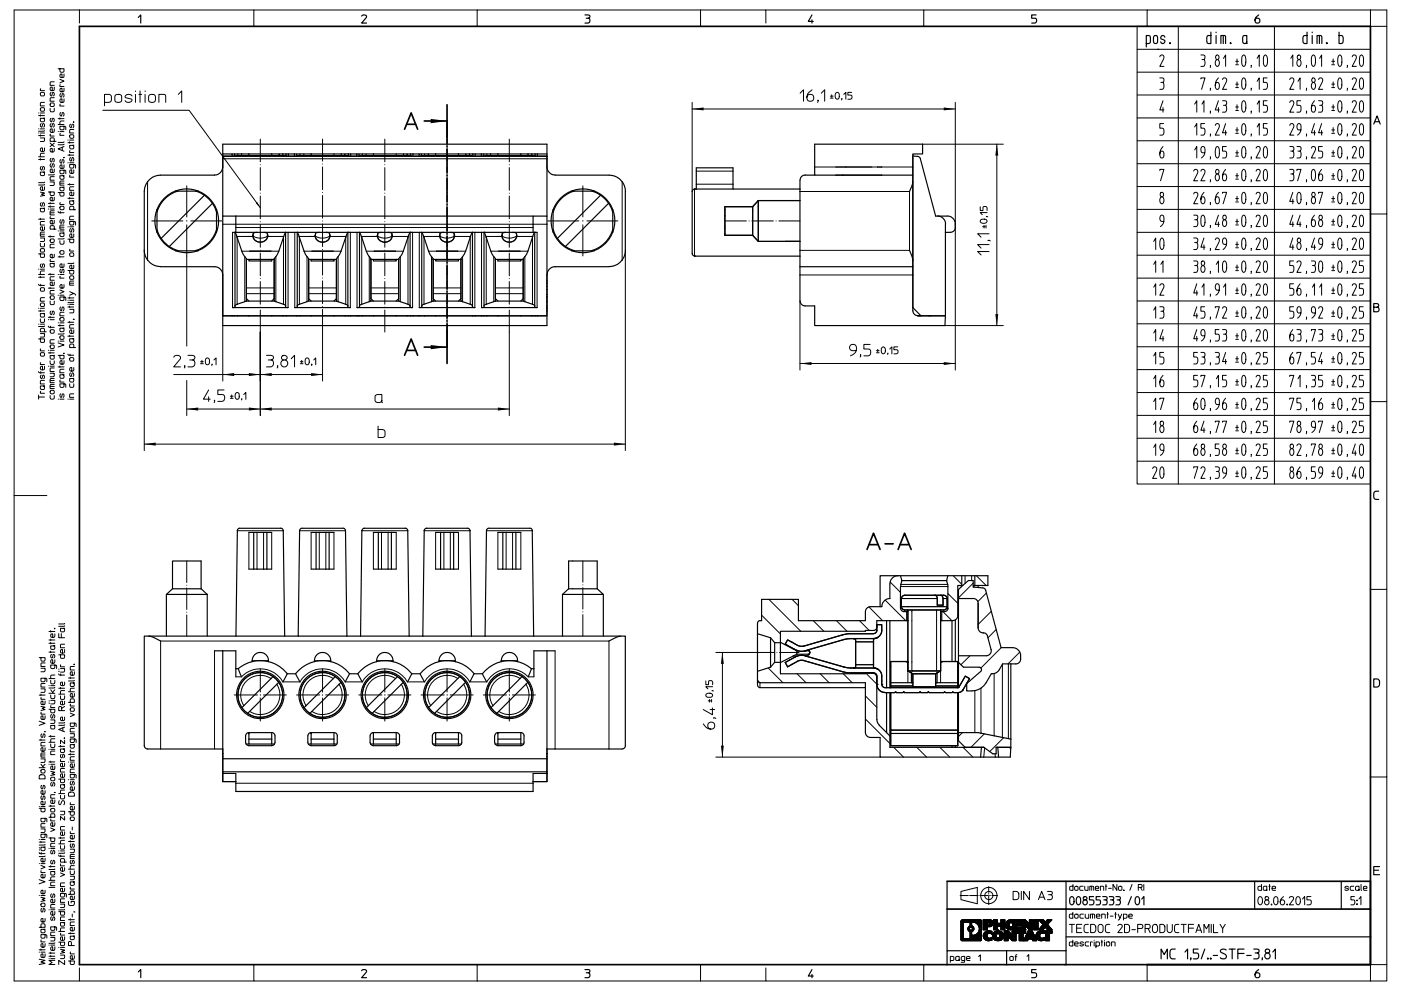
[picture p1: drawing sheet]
<svg xmlns="http://www.w3.org/2000/svg" width="420mm" height="297mm" viewBox="0 0 420 297" stroke-linecap="round" stroke-linejoin="round" font-family="sans-serif">
<g fill="none" stroke="#000" stroke-width=".3">
<path d="M23.8 3v3.9M76.1 3h-71.9v291h19.6M143.1 3h-67v4.9M210 3h19.6v3.9M210 3h-66.9v4.9M210 3v4.9M229.6 3h47.3M340.9 7.9h69.9v137.2h-69.9zM340.9 14.8h69.9M343.9 3h-67v4.9M347.7 17a.69 .69 0 0 1 1-.4 .69 .69 0 0 1 .1 1.1l-1.1 2.2h1.2M353.2 7.9v137.2"/>
<path d="M360 16.5h.8a.75 .75 0 0 1 .4 .6 .75 .75 0 0 1-.4 .7 1.37 1.37 0 0 1 0 2.1h-.8M360.3 17.8h.5M362.9 19.6l-.1 .6M364.7 16.6a.59 .59 0 0 1 .8 .6 .59 .59 0 0 1-1 .4l-.1-.6zM364.8 17.8a1.11 1.11 0 0 0-.5 1.2 1.11 1.11 0 0 0 .8 .9l.3-.4 .1-.9-.4-.8M366.8 17.5l.6-1v3.4M370.5 19.4h.8M370.5 18.4h.8M370.8 17.7v1.3M372.5 16.7l.4-.2a2.92 2.92 0 0 1 .2 3.3l-.3 .1a2.52 2.52 0 0 1-.4-3zM375.1 19.6l-.1 .6M376.9 17.5l.6-1v3.4"/>
<path d="M379.1 16.6l.3-.1a2.83 2.83 0 0 1 .2 3.3l-.3 .1a2.92 2.92 0 0 1-.2-3.3zM382.1 7.9v137.2M387 17.5l.6-1v3.4M389 16.7l.2-.1a.59 .59 0 0 1 .7 .6 .59 .59 0 0 1-.9 .4zM389.3 17.8a1.11 1.11 0 0 0-.5 1.2 1.11 1.11 0 0 0 .8 .9l.3-.4 .1-.9-.5-.8M391.7 19.6l-.1 .6M393.4 16.7l.4-.2a2.92 2.92 0 0 1 .1 3.3l-.2 .1a2.52 2.52 0 0 1-.4-3zM395.6 17.5l.6-1v3.4M399.2 19.4h.9M399.2 18.4h.9M399.7 17.7v1.3M401.3 16.7l.4-.2a2.99 2.99 0 0 1 .2 3.3l-.3 .1a2.62 2.62 0 0 1-.3-3.2z"/>
<path d="M403.9 19.6l-.1 .6M405.4 17a.69 .69 0 0 1 1-.4 .69 .69 0 0 1 .1 1.1l-1.1 2.2h1.2M407.8 16.7l.4-.2a2.92 2.92 0 0 1 .1 3.3l-.2 .1a2.67 2.67 0 0 1-.3-3.2zM410.8 3h-66.9v4.9M410.8 3v4.9h4.9v56.2h-4.9M410.8 3h4.9v4.9M11.6 39.9h.1M11.6 38.6h.1M11.6 34.6h1.7M11.6 33.9h.1M12.1 34.4v.4M12.1 39.9h1.2"/>
<path d="M12.1 38.6h1.2M12.1 33.9h1.2M12.2 26.6l-.1 .6h1.2M12.3 32.3h.7a.56 .56 0 0 1 .4 .5 .56 .56 0 0 1-.4 .5h-.5a.61 .61 0 0 1-.2-1zM12.3 27.7h.7a.56 .56 0 0 1 .4 .5 .56 .56 0 0 1-.4 .5h-.5a.61 .61 0 0 1-.2-1zM12.4 37a.48 .48 0 0 0-.3 .6 .48 .48 0 0 0 .5 .4l.3-.9a.53 .53 0 0 1 .5 .4 .53 .53 0 0 1-.3 .6M13.3 39.2l-.2 .1h-1.5M13.3 35.3l-1.2 .2 .1 .9h1l.1-.6-.2-.3M13.3 30.7h-1l-.2 .2v.8h1.2M15 32.5v.6l.4 .4 .8-.1 .1-.9M15.2 30.9h.7a.56 .56 0 0 1 .4 .5 .56 .56 0 0 1-.4 .5h-.5a.61 .61 0 0 1-.2-1zM15.3 37a.48 .48 0 0 0-.3 .6 .48 .48 0 0 0 .6 .4l.2-.9a.53 .53 0 0 1 .5 .4 .53 .53 0 0 1-.3 .6"/>
<path d="M15.3 35.5a.48 .48 0 0 0-.3 .5 .48 .48 0 0 0 .6 .4l.2-.9a.53 .53 0 0 1 .5 .4 .53 .53 0 0 1-.3 .6M15.3 27.7a.48 .48 0 0 0-.3 .6 .48 .48 0 0 0 .6 .3l.2-.9a.53 .53 0 0 1 .5 .5 .53 .53 0 0 1-.3 .5M16.3 38.6l-.1 .9-.8 .2a.55 .55 0 0 1-.4-.7 .55 .55 0 0 1 .7-.4v1.1M16.3 29.3h-1l-.3 .2v.8h1.3M16.3 26.1l-.1 .9-.8 .2a.55 .55 0 0 1-.4-.7 .55 .55 0 0 1 .7-.4v1.1M16.3 24.5h-1l-.3 .3v.8h1.3M17.4 20.6h1.8l-.1 .9-1 .1-.1-1M17.4 39.4h.1M17.4 37.3h1.8M17.4 35.6h1.8M18 23.8l1.2 .5-1.2 .5M18 35.3v.4"/>
<path d="M18 39.4h1.2M18.1 40l-.1 .6h1.2M18.1 31.2l-.1 .6h1.2M18.1 25.4l-.1 .5h1.2M18.2 33.7a.53 .53 0 0 0-.3 .6 .53 .53 0 0 0 .6 .4l.2-.9a.54 .54 0 0 1 .5 .4 .54 .54 0 0 1-.3 .6M18.2 28a.48 .48 0 0 0-.3 .6 .48 .48 0 0 0 .6 .4l.2-.9a.53 .53 0 0 1 .6 .4 .53 .53 0 0 1-.4 .6M19.2 37.8l-.1 1h-1l-.1-1h1.4l.3 .2v.9M19.2 36.3h-1.1l-.1 1M19.2 29.6l-.1 .9-.8 .2a.55 .55 0 0 1-.3-.7 .55 .55 0 0 1 .6-.4v1.1M19.2 26.5l-.1 .9-.8 .1a.55 .55 0 0 1-.3-.6 .55 .55 0 0 1 .6-.4v1M19.2 22.2l-.1 .9-.8 .1a.55 .55 0 0 1-.3-.6 .55 .55 0 0 1 .6-.4v1M21.2 37.2a.48 .48 0 0 0-.4 .6 .48 .48 0 0 0 .6 .3l.3-.9a.53 .53 0 0 1 .5 .5 .53 .53 0 0 1-.3 .6"/>
<path d="M22 36.5l.1 .2zM22.1 38.8h-1l-.2 .2v.9h1.2M30.8 33.1h25.9l21.3 29.2M31.3 30.7l1.8-.2a1.74 1.74 0 0 0 .2-1.9l-.7-.3h-1.3v3.4M34.5 28.6a1.19 1.19 0 0 1 2 .4v1a1.08 1.08 0 0 1-1 .7 1.08 1.08 0 0 1-1.1-.7zM39.6 28.8a1.03 1.03 0 0 0-1.2-.6 1.03 1.03 0 0 0-.8 1l1.9 .5a.94 .94 0 0 1-.5 1 .94 .94 0 0 1-1.1-.1l-.4-.4M40.6 27.3v.1M40.6 28.3v2.4M41.6 28.3h.9M42 27.3v3.4M43.5 27.3v.1M43.5 28.3v2.4"/>
<path d="M44.6 28.6a1.19 1.19 0 0 1 2 .4v1a1.08 1.08 0 0 1-1 .7 1.08 1.08 0 0 1-1-.7zM47.6 30.7v-2.4h1.6l.4 .2 .1 2.2M53.4 28.3l1.1-1v3.4M207.5 32.7h78.9M207.5 30.7v26.7M239.9 27.9l1-1v3.4M243.5 26.9a2.31 2.31 0 0 0-1.4 3.2 1.05 1.05 0 0 0 1.7-.1 1.05 1.05 0 0 0-.4-1.6 1.05 1.05 0 0 0-1.5 .7M245.3 30.1l-.2 .6M246.2 27.9l1-1v3.4M248.9 29.4h.9M248.9 28.8h.9M249.3 28.4v.8"/>
<path d="M250.6 27.8a.59 .59 0 0 1 .7 0 .59 .59 0 0 1 .3 .6v.6a.63 .63 0 0 1-.6 .7 .63 .63 0 0 1-.6-.7zM252.4 29.6l-.1 .3M252.9 28.3l.7-.6v2M255.3 27.7h-1.1v.8h.8a.64 .64 0 0 1 .4 .6 .64 .64 0 0 1-.4 .6h-.8M286.4 30.7v80.2M340.9 35.3h69.9M340.9 28.5h69.9M340.9 21.6h69.9M347.7 23.4h.8a.74 .74 0 0 1 .4 .6 .74 .74 0 0 1-.4 .7 1.45 1.45 0 0 1 0 2.1h-.8M348 24.7h.5M348.7 30.2l-1 2.7h1.2M348.7 32.2v1.4"/>
<path d="M348.8 37h-1.1v1.4h.8a1.39 1.39 0 0 1 0 2.1h-.8M358.1 31.2l.7-1v3.4M358.1 38.1l.7-1.1v3.5M360 23.7v-.3h1.2l-1 3.4M360.3 31.2l.6-1v3.4M361.1 37h-1.1v1.4h.8a1.39 1.39 0 0 1 0 2.1h-.8M362.9 26.5l-.1 .6M362.9 33.4l-.1 .6M364.3 37.6a.65 .65 0 0 1 .8-.6 .65 .65 0 0 1 .4 .9l-1.2 2.6h1.2M365.3 23.4a2.48 2.48 0 0 0-.5 3.4 1.13 1.13 0 0 0 .8-.9 1.13 1.13 0 0 0-.3-1.1h-.7l-.3 .8M365.3 30.2l-1 2.7h1.2M365.3 32.2v1.4"/>
<path d="M366.5 23.8a.69 .69 0 0 1 1-.3 .69 .69 0 0 1 .1 1l-1.1 2.3h1.2M366.5 30.2h.7a.74 .74 0 0 1 .5 .7 .74 .74 0 0 1-.4 .7 1.34 1.34 0 0 1-.1 2h-.7M366.8 31.6h.5M367.4 37l-.9 2.8h1.2M367.4 39.1v1.4M370.5 26.2h.8M370.5 25.2h.8M370.5 33.1h.8M370.5 32.1h.8M370.5 40h.8M370.5 38.9h.8M370.8 24.5v1.4"/>
<path d="M370.8 31.4v1.4M370.8 38.2v1.4M372.6 23.4h.3a2.85 2.85 0 0 1 .2 3.3l-.3 .1a2.99 2.99 0 0 1-.2-3.4zM372.6 30.3l.3-.1a2.89 2.89 0 0 1 .2 3.3l-.3 .1a2.96 2.96 0 0 1-.2-3.3zM372.6 37.1l.3-.1a2.92 2.92 0 0 1 .2 3.4h-.5a3.4 3.4 0 0 1 0-3.3zM375.1 26.5l-.1 .6M375.1 33.4l-.1 .6M376.9 24.4l.6-1v3.4M376.9 31.2l.6-1v3.4M376.9 38.1l.6-1.1v3.5M379.9 23.4h-1.2v1.3h.8a1.33 1.33 0 0 1 0 2.1h-.8M379.9 30.2h-1.2v1.4h.8a1.29 1.29 0 0 1 0 2h-.8"/>
<path d="M379.9 37h-1.2v1.4h.8a1.33 1.33 0 0 1 0 2.1h-.8M386.6 23.8a.64 .64 0 0 1 .9-.4 .64 .64 0 0 1 .4 .8l-1.3 2.6h1.3M386.6 30.7a.69 .69 0 0 1 1.1-.4 .69 .69 0 0 1 .1 1.1l-1.2 2.2h1.3M386.6 37.6a.65 .65 0 0 1 .9-.6 .65 .65 0 0 1 .4 .9l-1.3 2.6h1.3M389.1 24.4l.6-1v3.4M389.9 30.2h-1.1v1.4h.8a1.35 1.35 0 0 1 0 2h-.8M390 38.9h-.7a1.06 1.06 0 0 1-.5-1 1.06 1.06 0 0 1 .8-.9 2.47 2.47 0 0 1-.6 3.5M391.7 26.5l-.1 .6M391.7 33.4l-.1 .6M393.5 23.4a.63 .63 0 0 1 .8 .6 .63 .63 0 0 1-.8 .6l-.3-.4zM393.6 24.7a1.15 1.15 0 0 0-.5 1.1 1.15 1.15 0 0 0 .8 1l.5-.8a1.21 1.21 0 0 0-.6-1.3M394.1 30.2a2.51 2.51 0 0 0-.5 3.4 1.12 1.12 0 0 0 .8-.8 1.12 1.12 0 0 0-.3-1.2h-.6l-.4 .8"/>
<path d="M394.1 37l-1 2.8h1.3M394.1 39.1v1.4M395.3 23.8a.64 .64 0 0 1 .8-.4 .64 .64 0 0 1 .4 .8l-1.2 2.6h1.2M395.3 30.2h.8a.75 .75 0 0 1 .4 .7 .75 .75 0 0 1-.4 .7 1.37 1.37 0 0 1 0 2h-.8M395.6 31.6h.5M396.2 37l-.9 2.8h1.2M396.2 39.1v1.4M399.2 26.2h.9M399.2 25.2h.9M399.2 33.1h.9M399.2 32.1h.9M399.2 40h.9"/>
<path d="M399.2 38.9h.9M399.7 24.5v1.4M399.7 31.4v1.4M399.7 38.2v1.4M401.5 23.4h.4a2.99 2.99 0 0 1-.2 3.4h-.1a2.92 2.92 0 0 1-.1-3.4zM401.5 30.3l.2-.1a2.96 2.96 0 0 1 .2 3.3l-.3 .1a2.89 2.89 0 0 1-.1-3.3zM401.5 37.1l.2-.1a2.99 2.99 0 0 1 .2 3.4l-.3 .1a2.92 2.92 0 0 1-.1-3.4zM403.9 26.5l-.1 .6M403.9 33.4l-.1 .6M405.4 23.8a.64 .64 0 0 1 .8-.4 .64 .64 0 0 1 .4 .8l-1.2 2.6h1.2M405.4 30.7a.69 .69 0 0 1 1-.4 .69 .69 0 0 1 .1 1.1l-1.1 2.2h1.2M405.4 37.6a.65 .65 0 0 1 .8-.6 .65 .65 0 0 1 .4 .9l-1.2 2.6h1.2"/>
<path d="M407.8 23.6l.5-.2a2.92 2.92 0 0 1-.1 3.4h-.1a2.67 2.67 0 0 1-.3-3.2zM407.8 30.4l.4-.2a2.89 2.89 0 0 1 .1 3.3l-.2 .1a2.67 2.67 0 0 1-.3-3.2zM407.8 37.3l.4-.3a2.92 2.92 0 0 1 .1 3.4l-.2 .1a2.67 2.67 0 0 1-.3-3.2zM11.6 47.8h1.7M11.6 47h1.7M11.6 40.6h1.7M12.1 57.6l1.2 .3-.8 .3 .8 .4-1.2 .2M12.1 41.3h1.2l-.1 1.1h-1.1M12.1 40.4v.4M12.1 47.5v.5M12.4 49.9a.48 .48 0 0 0-.3 .6 .48 .48 0 0 0 .5 .3l.3-.9a.53 .53 0 0 1 .5 .5 .53 .53 0 0 1-.3 .6M13.3 56v.9l-.8 .1a.55 .55 0 0 1-.4-.6 .55 .55 0 0 1 .6-.4v1"/>
<path d="M13.3 55.3l-.2 .2h-1.5M13.3 54.6l-.2 .1h-1.5M13.3 51.5l-1.2 .1 .1 1h1l.1-.6-.2-.4M13.3 45.9l-1 .1-.2 1M13.3 44.3v1l-.8 .1a.55 .55 0 0 1-.4-.7 .55 .55 0 0 1 .6-.4v1.1M14.5 57.5h1.8l-.1 1-1 .1-.2-1.1M15 54.5h1.3l-.2 1.1h-1.1M15 42.9l1.3 1.1M15.1 40.2l-.1 .6h1.3M15.3 49.1a.48 .48 0 0 0-.3 .5 .48 .48 0 0 0 .6 .4l.2-.9a.53 .53 0 0 1 .5 .4 .53 .53 0 0 1-.3 .6M15.3 47.5a.48 .48 0 0 0-.3 .6 .48 .48 0 0 0 .6 .3l.2-.9a.53 .53 0 0 1 .5 .4 .53 .53 0 0 1-.3 .6M16.3 59.1l-.1 .9-.8 .2a.55 .55 0 0 1-.4-.7 .55 .55 0 0 1 .7-.4v1.1"/>
<path d="M16.3 52.9h-1l-.3 .3v.8h1.3M16.3 52.2l-.3 .2h-1.5M16.3 50.7l-.1 .9-.8 .1a.55 .55 0 0 1-.4-.6 .55 .55 0 0 1 .7-.4v1M16.3 44.5l-.1 .9-.8 .1a.55 .55 0 0 1-.4-.6 .55 .55 0 0 1 .7-.4v1M16.3 42.4l-.2-1.1h-.9l-.2 1.1h1.8M16.3 42.9l-1.3 1.1M17.4 57.7h1.8l-.1 .9-1 .1-.1-1M18 54.9h1.2M18.2 47.8a.48 .48 0 0 0-.3 .6 .48 .48 0 0 0 .6 .4l.2-.9a.53 .53 0 0 1 .6 .4 .53 .53 0 0 1-.4 .6M18.7 44.1v1M19.1 47.2l.1 .1zM19.2 47.2h.1"/>
<path d="M19.2 56l-1.2 .1 .1 1h1l.1-.6-.3-.4M19.2 54.3h-1l-.2 .2v1h1.2M19.2 52.6l-1.2 .1 .1 1h1l.1-.6-.3-.4M19.2 51l-.2 1-.9-.1-.1-.9h1.4l.3 .1v1M19.2 49.4l-.1 .9-.8 .2a.55 .55 0 0 1-.3-.7 .55 .55 0 0 1 .6-.4v1.1M19.2 43.9l-1.8 .7 1.8 .7M19.2 43.2l-.3 .2h-1.5M19.2 42.5l-.3 .2h-1.5M20.4 59.4h1.7M20.4 55.3h1.7M20.4 48.8h.1M20.4 46.5h1.7"/>
<path d="M20.4 42.8h1.7M20.4 42h.1M20.9 42.5v.4M20.9 46.2v.5M20.9 55v.5M20.9 59.2v.4M20.9 48.8h1.2M20.9 42h1.2M21 52.5l-.1 .6h1.2M21 45.2l-.1 .5h1.2M21.1 40.4h.7a.56 .56 0 0 1 .3 .5 .56 .56 0 0 1-.3 .5h-.6a.62 .62 0 0 1-.1-1zM21.2 47.2a.49 .49 0 0 0-.4 .6 .49 .49 0 0 0 .6 .4l.3-.9a.52 .52 0 0 1 .5 .4 .52 .52 0 0 1-.3 .6"/>
<path d="M22.1 57.6l-.1 .9-.8 .1a.55 .55 0 0 1-.3-.6 .55 .55 0 0 1 .6-.4v1M22.1 56h-1l-.2 .3v.7h1.2M22.1 50.9l-.1 1-.8 .1a.55 .55 0 0 1-.3-.7 .55 .55 0 0 1 .6-.4v1.1M22.1 49.3l-.1 1h-1l-.1-1h1.4l.3 .2v.9M22.1 43.5l-1.2 .1 .1 .9h1l.1-.5-.3-.4M44.2 54.5v23.5M66.8 47.6h97.2M66.8 46.9h97.2M186.5 54.5v23.5M208.2 56.7v20.1M208.7 51.3h11M208.7 55.2h11"/>
<path d="M239.8 57.4h32.9v17.6h-32.9M244.2 50.1h17.2M253.6 50.1h20M276.6 43.2h24.2M298.8 43.2v54.4M340.9 55.9h69.9M340.9 49.1h69.9M340.9 42.2h69.9M347.7 51.1v-.3h1.2l-1 3.4M348.1 57.7a.63 .63 0 0 1 .8 .6 .63 .63 0 0 1-.8 .6l-.3-.4zM348.2 59a1.14 1.14 0 0 0-.5 1.1 1.14 1.14 0 0 0 .8 1l.3-.5 .1-.8-.5-.8M348.7 43.9a2.48 2.48 0 0 0-.5 3.4 1.13 1.13 0 0 0 .8-.8 1.13 1.13 0 0 0-.3-1.1h-.7l-.3 .7"/>
<path d="M357.9 51.3a.69 .69 0 0 1 1-.4 .69 .69 0 0 1 .1 1.1l-1.1 2.2h1.2M357.9 58.1a.69 .69 0 0 1 1-.4 .69 .69 0 0 1 .1 1.1l-1.1 2.3h1.2M358.1 44.9l.7-1v3.4M360 51.3a.69 .69 0 0 1 1-.5 .69 .69 0 0 1 .1 1.2l-1.1 2.2h1.2M360.9 57.6a2.51 2.51 0 0 0-.4 3.5 1.08 1.08 0 0 0 .8-1.1 1.08 1.08 0 0 0-.8-1l-.3 .3-.2 .6M361.2 45.8h-.7a1.03 1.03 0 0 1-.5-1.1 1.03 1.03 0 0 1 .8-.8 2.4 2.4 0 0 1-.6 3.4M362.9 40.2l-.1 .6M362.9 47.1l-.1 .6M362.9 53.9l-.1 .6M364.7 50.9a.59 .59 0 0 1 .8 .6 .59 .59 0 0 1-1 .4l-.1-.6zM364.7 44l.3-.1a2.96 2.96 0 0 1 .2 3.4h-.3a2.92 2.92 0 0 1-.2-3.3zM364.8 52.1a1.11 1.11 0 0 0-.5 1.1 1.11 1.11 0 0 0 .8 1l.3-.4 .1-.9-.4-.8"/>
<path d="M365.3 57.6a2.48 2.48 0 0 0-.5 3.5 1.13 1.13 0 0 0 .8-.9 1.13 1.13 0 0 0-.3-1.1h-.7l-.3 .8M366.5 58v-.4h1.2l-1 3.5M367.4 50.8a2.51 2.51 0 0 0-.4 3.4 1.12 1.12 0 0 0 .8-.9 1.12 1.12 0 0 0-.4-1.1h-.6l-.3 .8M367.6 43.9h-1.1v1.4h.7a1.29 1.29 0 0 1 0 2h-.7M370.5 46.8h.8M370.5 45.8h.8M370.5 53.7h.8M370.5 52.7h.8M370.5 59.5h.8M370.8 45.1v1.4M370.8 52v1.3M370.8 58.8v1.4"/>
<path d="M372.6 44l.3-.1a2.89 2.89 0 0 1 .2 3.4h-.3a2.99 2.99 0 0 1-.2-3.3zM372.6 50.9l.3-.1a2.92 2.92 0 0 1 .2 3.3l-.3 .1a2.92 2.92 0 0 1-.2-3.3zM372.6 57.7l.3-.1a2.85 2.85 0 0 1 .2 3.4l-.3 .1a2.99 2.99 0 0 1-.2-3.4zM375.1 40.2l-.1 .6M375.1 47.1l-.1 .6M375.1 53.9l-.1 .6M376.6 44.4a.64 .64 0 0 1 .8-.5 .64 .64 0 0 1 .4 .9l-1.2 2.5h1.2M376.6 51.3a.69 .69 0 0 1 1-.5 .69 .69 0 0 1 .1 1.2l-1.1 2.2h1.2M376.6 58.1a.64 .64 0 0 1 .8-.5 .64 .64 0 0 1 .4 .9l-1.2 2.6h1.2M379.1 44l.3-.1a2.8 2.8 0 0 1 .2 3.4h-.3a2.99 2.99 0 0 1-.2-3.3zM379.1 50.9l.3-.1a2.83 2.83 0 0 1 .2 3.3l-.3 .1a2.92 2.92 0 0 1-.2-3.3zM379.1 57.7l.3-.1a2.76 2.76 0 0 1 .2 3.4l-.3 .1a2.99 2.99 0 0 1-.2-3.4z"/>
<path d="M386.6 43.9h.8a.75 .75 0 0 1 .5 .7 .75 .75 0 0 1-.4 .7 1.35 1.35 0 0 1-.1 2h-.8M386.6 50.8h.8a.75 .75 0 0 1 .5 .6 .75 .75 0 0 1-.4 .7 1.37 1.37 0 0 1-.1 2.1h-.8M387 45.3h.5M387 52.1h.5M387.6 57.6l-1 2.8h1.3M387.6 59.7v1.4M388.8 43.9h.8a.77 .77 0 0 1 .4 .7 .77 .77 0 0 1-.4 .7 1.4 1.4 0 0 1 0 2h-.8M388.8 51.1v-.3h1.2l-1 3.4M389.1 45.3h.5M389.2 57.7h.4a2.99 2.99 0 0 1-.1 3.4h-.1a2.92 2.92 0 0 1-.2-3.4zM391.7 40.2l-.1 .6M391.7 47.1l-.1 .6"/>
<path d="M391.7 53.9l-.1 .6M393.1 44.4a.64 .64 0 0 1 .8-.5 .64 .64 0 0 1 .5 .9l-1.3 2.5h1.3M393.5 57.7a.63 .63 0 0 1 .8 .6 .63 .63 0 0 1-.8 .6l-.3-.4zM393.5 50.9l.3-.1a2.92 2.92 0 0 1 .1 3.3l-.2 .1a2.92 2.92 0 0 1-.2-3.3zM393.6 59a1.15 1.15 0 0 0-.5 1.1 1.15 1.15 0 0 0 .8 1l.5-.8a1.21 1.21 0 0 0-.6-1.3M395.3 58v-.4h1.2l-1 3.5M396.2 50.8a2.51 2.51 0 0 0-.5 3.4 1.1 1.1 0 0 0 .9-.9 1.1 1.1 0 0 0-.4-1.1h-.6l-.3 .8M396.4 43.9h-1.1v1.4h.8a1.35 1.35 0 0 1 0 2h-.8M399.2 46.8h.9M399.2 45.8h.9M399.2 53.7h.9M399.2 52.7h.9"/>
<path d="M399.2 59.5h.9M399.7 45.1v1.4M399.7 52v1.3M399.7 58.8v1.4M401.5 44l.2-.1a2.96 2.96 0 0 1 .2 3.4h-.3a2.92 2.92 0 0 1-.1-3.3zM401.5 50.9l.2-.1a2.99 2.99 0 0 1 .2 3.3l-.3 .1a2.85 2.85 0 0 1-.1-3.3zM401.5 57.7h.4a2.99 2.99 0 0 1-.2 3.4h-.1a2.92 2.92 0 0 1-.1-3.4zM403.9 40.2l-.1 .6M403.9 47.1l-.1 .6M403.9 53.9l-.1 .6M405.4 44.4a.64 .64 0 0 1 .8-.5 .64 .64 0 0 1 .4 .9l-1.2 2.5h1.2M405.4 51.3a.69 .69 0 0 1 1-.5 .69 .69 0 0 1 .1 1.2l-1.1 2.2h1.2"/>
<path d="M405.4 58.1a.64 .64 0 0 1 .8-.5 .64 .64 0 0 1 .4 .9l-1.2 2.6h1.2M407.8 44.2l.4-.3a2.89 2.89 0 0 1 .1 3.4h-.2a2.67 2.67 0 0 1-.3-3.1zM407.8 51l.4-.2a2.92 2.92 0 0 1 .1 3.3l-.2 .1a2.67 2.67 0 0 1-.3-3.2zM407.8 57.9l.5-.2a2.92 2.92 0 0 1-.1 3.4h-.1a2.67 2.67 0 0 1-.3-3.2zM11.6 76.1h1.7v.9l-1 .1-.2-1M11.6 65.7h1.7M12.1 72.9v.7l.4 .4 .8-.2v-.9M12.1 71.3h1.2l-.1 1.1h-1.1M12.1 65.4v.5M12.1 70.2h1.2M12.3 74.5h.7a.56 .56 0 0 1 .4 .5 .56 .56 0 0 1-.4 .6h-.5a.61 .61 0 0 1-.2-1.1zM12.4 79.1a.53 .53 0 0 0-.3 .6 .53 .53 0 0 0 .5 .4l.3-1a.54 .54 0 0 1 .5 .5 .54 .54 0 0 1-.3 .5"/>
<path d="M12.4 60.7a.53 .53 0 0 0-.3 .6 .53 .53 0 0 0 .5 .5l.3-1a.54 .54 0 0 1 .5 .4 .54 .54 0 0 1-.3 .6M13.3 69.6h-1l-.2 .2v1h1.2M13.3 68v.9l-.8 .1a.55 .55 0 0 1-.4-.6 .55 .55 0 0 1 .6-.4v1M13.3 66.4h-1l-.2 .3v.7h1.2M13.3 62.3l-1.2 .1 .1 1h1l.1-.6-.2-.4M14.5 70.9h1.8M14.5 62.6h.1M14.5 61.9h1.8M14.5 61h1.8M15 60.7v.4M15 61.7v.4M15 70.6v.5"/>
<path d="M15 63.8h1.3M15 62.6h1.3M15.1 77.8l-.1 .5h1.3M15.1 64.9l-.1 .6h1.3M15.2 71.6h.7a.56 .56 0 0 1 .4 .5 .56 .56 0 0 1-.4 .6h-.5a.62 .62 0 0 1-.2-1.1zM16.3 78.9h-1.3l.2 1h1l.1-.5-.3-.5M16.3 76.2l-.1 .9-.8 .2a.55 .55 0 0 1-.4-.7 .55 .55 0 0 1 .7-.4v1.1M16.3 73.2h-1l-.3 .2v.9h1.3M16.3 68.7l-.2-1h-.9l-.2 1h1.8M16.3 66l-.1 1-.8 .1a.55 .55 0 0 1-.4-.7 .55 .55 0 0 1 .7-.4v1.1M16.3 63.2h-1l-.3 .2v1h1.3M17.4 63.4l.2 .3h1.6"/>
<path d="M17.4 77h1.8M17.4 69.2h.1M18 72.1v.7l.3 .4 .8-.1 .1-1M18 76.7v.4M18 69.2h1.2M18 68.1h1.2M18.1 60.7l-.1 .6h1.2M18.1 63.4v.5M18.1 75.2l.7-.1a.56 .56 0 0 1 .4 .6 .56 .56 0 0 1-.4 .5h-.5a.62 .62 0 0 1-.2-1zM18.1 61.8h.7a.56 .56 0 0 1 .4 .5 .56 .56 0 0 1-.4 .6h-.5a.61 .61 0 0 1-.2-1.1zM18.2 65.9a.53 .53 0 0 0-.3 .6 .53 .53 0 0 0 .6 .4l.2-1a.54 .54 0 0 1 .5 .4 .54 .54 0 0 1-.3 .6M19.2 79.1l-.1 .9-.8 .1a.55 .55 0 0 1-.3-.6 .55 .55 0 0 1 .6-.4v1"/>
<path d="M19.2 71.4l-.3 .2h-1.5M19.2 69.7l-1.2 .1 .1 1h1l.1-.6-.3-.4M19.2 67.4h-1l-.2 .3v1h1.2M20.4 71.7h1.7l-.1 .9-.9 .1-.2-1M20.4 68h.1M20.9 68h1.2M21 74.7l-.1 .5h1.2M21.1 75.8h.7a.57 .57 0 0 1 .3 .5 .57 .57 0 0 1-.3 .5h-.6a.59 .59 0 0 1-.1-1zM21.2 68.5a.53 .53 0 0 0-.3 .6 .53 .53 0 0 0 .5 .4l.3-1a.54 .54 0 0 1 .5 .5 .54 .54 0 0 1-.3 .6M22.1 79.5l-.1 .9-.8 .1a.55 .55 0 0 1-.3-.6 .55 .55 0 0 1 .6-.4v1M22.1 78.8l-.2 .1h-1.5M22.1 70.1l-.1 .9-.8 .2a.55 .55 0 0 1-.3-.7 .55 .55 0 0 1 .6-.4v1.1"/>
<path d="M22.1 66.4l-.2 1-.9-.1-.1-.9h1.4l.3 .1v.9M22.1 64.8h-1l-.2 .3v.8h1.2M22.1 62.9l-.2-1.1h-.8l-.2 1.1h1.7M22.1 60.1l-1.2 .1 .1 1h1l.1-.6-.3-.4M43.3 75v60M56 76.7v27M66.8 67.2h97.2M69.7 69.6v22.6M70.7 68.2h89.1M71 70.9h4.8M71.1 71.1v20.1M72.5 75.3h2.4"/>
<path d="M73.4 76.9v13.5M75.8 70.6l.1 .2M75.9 70.8a2.14 2.14 0 0 0 2.1 1.8 2.14 2.14 0 0 0 2.2-1.8M75.9 70.8a4 4 0 0 0 4.3 0M75.9 70.1v.7M80.2 70.1v.7M80.3 70.9h4.8M80.3 70.6l-.1 .2M81.2 75.3h2.4M82.7 76.9v13.5M85 71.1v20.1M86.4 69.6v22.6"/>
<path d="M88.4 69.6v22.6M89.7 70.9h4.7M89.7 71.1v20.1M91.2 75.3h2.3M92 76.9v13.5M94.4 70.6l.2 .2M94.6 70.8a2.14 2.14 0 0 0 2.1 1.8 2.14 2.14 0 0 0 2.1-1.8M94.6 70.8a4 4 0 0 0 4.2 0M94.6 70.1v.7M98.8 70.1v.7M99 70.9h4.7M99 70.6l-.2 .2"/>
<path d="M99.9 75.3h2.3M101.4 76.9v13.5M103.6 71.1v20.1M105 69.6v22.6M107 69.6v22.6M108.3 70.9h4.8M108.4 71.1v20.1M109.8 75.3h2.4M110.7 76.9v13.5M113.2 70.1v.7l-.1-.2M113.2 70.8a4 4 0 0 0 4.3 0 2.14 2.14 0 0 1-2.1 1.8 2.14 2.14 0 0 1-2.2-1.8zM117.5 70.1v.7"/>
<path d="M117.6 70.9h4.8M117.6 70.6l-.1 .2M118.5 75.3h2.4M120 76.9v13.5M122.3 71.1v20.1M123.7 69.6v22.6M125.7 69.6v22.6M127 70.9h4.8M127.1 71.1v20.1M128.5 75.3h2.3M129.4 76.9v13.5M131.8 70.6l.1 .2"/>
<path d="M131.9 70.8a2.14 2.14 0 0 0 2.1 1.8 2.14 2.14 0 0 0 2.1-1.8M131.9 70.8a4 4 0 0 0 4.2 0M131.9 70.1v.7M136.1 70.1v.7M136.3 70.9h4.7M136.3 70.6l-.2 .2M137.2 75.3h2.4M138.7 76.9v13.5M141 71.1v20.1M142.3 69.6v22.6M144.4 69.6v22.6M145.7 70.9h4.8h-1.8"/>
<path d="M145.8 71.1v20.1M147.1 75.3h2.4M148 76.9v13.5M150.5 70.6l.1 .2M150.6 70.8a4.1 4.1 0 0 0 4.2 0 2.16 2.16 0 0 1-2.1 1.8 2.16 2.16 0 0 1-2.1-1.8zM150.6 70.1v.7M154.8 70.1v.7l.1-.2M154.9 70.9h4.8M155.9 75.3h2.4M157.3 76.9v13.5M159.6 71.1v20.1M161 69.6v22.6"/>
<path d="M187.5 75v60M293.9 62v1.1h.8v-.8a.64 .64 0 0 1 .6-.4 .64 .64 0 0 1 .6 .4v.8M294 65.9a1.1 1.1 0 0 1 1.9 .5 1.18 1.18 0 0 1-2 0zM294.6 67.9h.8M295 67.5v.8M295.6 67.5v.8M295.7 64.9l.4 .1M295.9 63.7h-2l.6 .6M296.3 72l.6 .2M296.5 75.4h-3.4l1 1M296.5 73.3h-3.4l1 1.1M296.5 70.1h-3.4l1 1"/>
<path d="M340.9 76.5h69.9M340.9 69.6h69.9M340.9 62.8h69.9M345.9 72.4l.6-1.1v3.5M345.9 79.2l.6-1v3.4M348 79.2l.7-1v3.4M348.1 71.4l.3-.1a2.99 2.99 0 0 1 .1 3.4l-.2 .1a2.92 2.92 0 0 1-.2-3.4zM348.9 66.4h-.7a1.03 1.03 0 0 1-.5-1.1 1.03 1.03 0 0 1 .8-.8 2.42 2.42 0 0 1-.6 3.4M357.9 64.5h.7a.74 .74 0 0 1 .5 .6 .74 .74 0 0 1-.4 .8 1.34 1.34 0 0 1-.1 2h-.7M357.9 71.3h.7a.74 .74 0 0 1 .5 .7 .74 .74 0 0 1-.4 .7 1.37 1.37 0 0 1-.1 2.1h-.7M357.9 78.2h.7a.74 .74 0 0 1 .5 .7 .74 .74 0 0 1-.4 .7 1.34 1.34 0 0 1-.1 2h-.7M358.1 79.6h.6"/>
<path d="M358.1 65.9h.6M358.1 72.7h.6M360.4 78.3a.63 .63 0 0 1 .8 .6 .63 .63 0 0 1-.8 .6l-.3-.4zM360.4 64.6l.3-.1a2.89 2.89 0 0 1 .1 3.3l-.2 .1a2.96 2.96 0 0 1-.2-3.3zM360.5 79.6a1.13 1.13 0 0 0-.5 1.1 1.13 1.13 0 0 0 .8 .9l.4-.7a1.12 1.12 0 0 0-.5-1.3M360.9 71.3l-.9 2.8h1.2M360.9 73.4v1.4M362.9 60.8l-.1 .6M362.9 67.7l-.1 .6M362.9 74.5l-.1 .6M364.3 71.9a.65 .65 0 0 1 .8-.6 .65 .65 0 0 1 .4 .9l-1.2 2.6h1.2M364.6 79.2l.7-1v3.4"/>
<path d="M365.3 64.5l-1 2.7h1.2M365.3 66.5v1.4M366.9 64.6a.61 .61 0 0 1 .8 .6 .61 .61 0 0 1-1 .4l-.1-.6zM366.9 78.3l.2-.1a2.8 2.8 0 0 1 .2 3.4h-.2a2.96 2.96 0 0 1-.2-3.3zM367 65.9a1.14 1.14 0 0 0-.5 1.1 1.14 1.14 0 0 0 .7 .9l.5-.8a1.12 1.12 0 0 0-.5-1.2M367.7 73.2h-.7a1.07 1.07 0 0 1-.5-1 1.07 1.07 0 0 1 .7-.9 2.38 2.38 0 0 1-.6 3.5M370.5 60.5h.8M370.5 67.4h.8M370.5 66.4h.8M370.5 74.3h.8M370.5 73.2h.8M370.8 65.7v1.4"/>
<path d="M370.8 72.5v1.4M370.8 79.4v1.4M372.6 64.6l.3-.1a2.89 2.89 0 0 1 .2 3.3l-.3 .1a2.96 2.96 0 0 1-.2-3.3zM372.6 71.4l.3-.1a2.92 2.92 0 0 1 .2 3.4l-.3 .1a2.99 2.99 0 0 1-.2-3.4zM372.6 78.3l.3-.1a2.89 2.89 0 0 1 .2 3.4h-.3a2.96 2.96 0 0 1-.2-3.3zM375.1 60.8l-.1 .6M375.1 67.7l-.1 .6M375.1 74.5l-.1 .6M376.6 65a.69 .69 0 0 1 1-.4 .69 .69 0 0 1 .1 1.1l-1.1 2.2h1.2M376.6 71.9a.65 .65 0 0 1 .8-.6 .65 .65 0 0 1 .4 .9l-1.2 2.6h1.2M376.6 78.7a.64 .64 0 0 1 .8-.5 .64 .64 0 0 1 .4 .9l-1.2 2.5h1.2M379.1 64.6l.3-.1a2.8 2.8 0 0 1 .2 3.3l-.3 .1a2.96 2.96 0 0 1-.2-3.3z"/>
<path d="M379.1 71.4l.3-.1a2.68 2.68 0 0 1 0 3.5h-.1a2.99 2.99 0 0 1-.2-3.4zM379.1 78.3l.3-.1a2.8 2.8 0 0 1 .2 3.4h-.3a2.96 2.96 0 0 1-.2-3.3zM387.6 64.5l-1 2.7h1.3M387.6 71.3l-1 2.8h1.3M387.6 66.5v1.4M387.6 73.4v1.4M387.8 78.2h-1.2v1.4h.8a1.35 1.35 0 0 1 0 2h-.8M388.8 78.7a.64 .64 0 0 1 .8-.5 .64 .64 0 0 1 .4 .9l-1.2 2.5h1.2M389.2 71.4a.62 .62 0 0 1 .8 .6 .62 .62 0 0 1-.8 .6l-.3-.4zM389.3 72.7a1.14 1.14 0 0 0-.5 1.1 1.14 1.14 0 0 0 .8 1l.3-.5 .1-.8-.5-.8M389.7 64.5l-.9 2.7h1.2M389.7 66.5v1.4"/>
<path d="M391.7 60.8l-.1 .6M391.7 67.7l-.1 .6M391.7 74.5l-.1 .6M393.1 78.2h.8a.75 .75 0 0 1 .5 .7 .75 .75 0 0 1-.5 .7 1.37 1.37 0 0 1 0 2h-.8M393.5 79.6h.4M394.1 64.5a2.51 2.51 0 0 0-.5 3.4 1.12 1.12 0 0 0 .8-.8 1.12 1.12 0 0 0-.3-1.2h-.6l-.4 .8M394.1 71.3l-1 2.8h1.3M394.1 73.4v1.4M395.5 78.5l.5-.3a2.89 2.89 0 0 1 .1 3.4h-.2a2.67 2.67 0 0 1-.4-3.1zM395.6 64.6a.6 .6 0 0 1 .8 .6 .6 .6 0 0 1-.9 .4l-.1-.6zM395.8 65.9a1.11 1.11 0 0 0-.5 1.1 1.11 1.11 0 0 0 .8 .9l.4-.8a1.12 1.12 0 0 0-.5-1.2M396.5 73.2h-.8a1.06 1.06 0 0 1-.4-1 1.06 1.06 0 0 1 .8-.9 2.44 2.44 0 0 1-.7 3.5"/>
<path d="M399.2 60.5h.9M399.2 67.4h.9M399.2 66.4h.9M399.2 74.3h.9M399.2 73.2h.9M399.7 65.7v1.4M399.7 72.5v1.4M399.7 79.4v1.4M401.5 64.6l.2-.1a2.96 2.96 0 0 1 .2 3.3l-.3 .1a2.89 2.89 0 0 1-.1-3.3zM401.5 71.4l.2-.1a2.99 2.99 0 0 1 .2 3.4l-.3 .1a2.92 2.92 0 0 1-.1-3.4zM401.5 78.3l.2-.1a2.96 2.96 0 0 1 .2 3.4h-.3a2.89 2.89 0 0 1-.1-3.3zM403.9 60.8l-.1 .6"/>
<path d="M403.9 67.7l-.1 .6M403.9 74.5l-.1 .6M405.4 65a.69 .69 0 0 1 1-.4 .69 .69 0 0 1 .1 1.1l-1.1 2.2h1.2M405.4 71.9a.65 .65 0 0 1 .8-.6 .65 .65 0 0 1 .4 .9l-1.2 2.6h1.2M405.4 78.7a.64 .64 0 0 1 .8-.5 .64 .64 0 0 1 .4 .9l-1.2 2.5h1.2M407.8 64.7l.4-.2a2.89 2.89 0 0 1 .1 3.3l-.2 .1a2.67 2.67 0 0 1-.3-3.2zM407.8 71.6l.4-.3a2.92 2.92 0 0 1 .1 3.4l-.2 .1a2.67 2.67 0 0 1-.3-3.2zM408.7 78.2h-1.2v1.4h.8a1.35 1.35 0 0 1 0 2h-.8M415.7 64.1v56.3h-4.9M11.6 85.2l.3 .3h1.4M11.6 93.2h1.7M11.6 97.2h.1"/>
<path d="M11.6 92.4h.1M11.6 83.1h1.7M11.6 82.3h1.7M11.6 80.7h.1M12.1 100h1.2v.9l-1.2 .1M12.1 95.6v.6l.4 .4 .8-.1v-.9M12.1 97.2h1.2M12.1 82.8v.5M12.1 92.9v.5M12.1 92.4h1.2M12.1 80.7h1.2M12.2 85.2v.5"/>
<path d="M12.3 90.9l.7-.1a.57 .57 0 0 1 .3 .5 .57 .57 0 0 1-.3 .6h-.5a.59 .59 0 0 1-.2-1zM12.3 86.3l.7-.1a.57 .57 0 0 1 .3 .5 .57 .57 0 0 1-.3 .6h-.5a.59 .59 0 0 1-.2-1zM13.3 99.4v-.9h-1.1l-.1 .9h1.8M13.3 97.7l-.2 .2h-1.5M13.3 93.9l-1.2 .1 .1 1h1l.1-.6-.2-.4M13.3 89.2h-1l-.2 .3v.8h1.2M13.3 81.2h-1l-.2 1.1M14.5 97.8l.3 .3h1.5M14.5 95.8h.1M14.5 95.1h1.8M14.5 86.4h1.8M14.5 82.2h1.8"/>
<path d="M15 90.2v.7l.4 .4 .8-.1 .1-1M15 81.9v.5M15 86.1v.4M15 94.8v.5M15 95.8h1.3M15.1 97.8v.5M15.2 98.8h.7a.56 .56 0 0 1 .4 .5 .56 .56 0 0 1-.4 .6h-.5a.62 .62 0 0 1-.2-1.1zM15.2 88.7l.7-.1a.56 .56 0 0 1 .4 .6 .56 .56 0 0 1-.4 .5h-.5a.61 .61 0 0 1-.2-1zM15.3 93.2a.53 .53 0 0 0-.3 .6 .53 .53 0 0 0 .5 .5l.3-1a.54 .54 0 0 1 .5 .4 .54 .54 0 0 1-.3 .6M16.3 87.1h-1l-.3 .2v.8h1.3M16.3 84.5l-.1 .9-.8 .2a.55 .55 0 0 1-.4-.7 .55 .55 0 0 1 .7-.4v1.1M16.3 82.9h-1l-.3 .3v.8h1.3"/>
<path d="M17.4 97.6h1.8M17.4 82.3h.1M17.4 96.8h.1M17.4 88.5h.1M18 86.9l1.2 .5-1.2 .5M18 82.3h1.2M18 97.3v.5M18 96.8h1.2M18 88.5h1.2M18.1 82.8l-.1 .6h1.2M18.1 95.2h.7a.56 .56 0 0 1 .4 .5 .56 .56 0 0 1-.4 .5h-.5a.61 .61 0 0 1-.2-1zM18.2 92a.53 .53 0 0 0-.3 .6 .53 .53 0 0 0 .6 .4l.2-1a.54 .54 0 0 1 .5 .5 .54 .54 0 0 1-.3 .6"/>
<path d="M18.2 80.7a.53 .53 0 0 0-.3 .6 .53 .53 0 0 0 .6 .4l.2-1a.54 .54 0 0 1 .5 .4 .54 .54 0 0 1-.3 .6M19.2 99.9l-.3 .2h-1.5M19.2 98.3l-1.2 .1 .1 .9h1l.1-.6-.3-.3M19.2 93.6h-1l-.2 .3v.7h1.2M19.2 89l-.2 1-.9-.1-.1-.9h1.4l.3 .1v1M19.2 85.3l-.1 .9-.8 .2a.55 .55 0 0 1-.3-.7 .55 .55 0 0 1 .6-.4v1.1M20.4 81.1h1.7l-.1 .9-.9 .1-.2-1M20.4 96.6h1.7M20.4 92h1.7M20.4 91.2h.1M20.4 90h.1M20.4 89.3h1.7"/>
<path d="M20.9 92.7h1.2l-.2 1-1 .1M20.9 87.4l1.2 .5-1.2 .6M20.9 89v.5M20.9 91.8v.4M20.9 96.3v.5M20.9 91.2h1.2M20.9 90h1.2M20.9 84.9h1.2M21.1 82.7h.7a.57 .57 0 0 1 .3 .5 .57 .57 0 0 1-.3 .5h-.6a.59 .59 0 0 1-.1-1zM22 95.7h.3M22.1 98.9l-.1 .9-.8 .1a.55 .55 0 0 1-.3-.6 .55 .55 0 0 1 .6-.4v1M22.1 97.3h-1l-.2 .3v.8h1.2"/>
<path d="M22.1 90.5l-.2 .2h-1.5M22.1 87.9l.5 .6M22.1 84.2h-1l-.2 .3v1h1.2M66.8 97.6v16.6M73.9 88h8.3M73.9 86.3h8.3M78 99.5v25.1M92.5 88h8.4M92.5 86.3h8.4M96.7 99.5v14.7M111.2 88h8.3M111.2 86.3h8.3"/>
<path d="M129.9 88h8.3M129.9 86.3h8.3M148.5 88h8.3M148.5 86.3h8.3M152.7 99.5v25.1M239.8 90.2v20.7M239.8 82.4h33.8M283.3 97.6h17.5M340.9 97h69.9M340.9 90.2h69.9M340.9 83.4h69.9M345.9 86.1l.6-1v3.4"/>
<path d="M345.9 93l.6-1.1v3.5M345.9 99.8l.6-1v3.4M347.7 85.6a.65 .65 0 0 1 .8-.5 .65 .65 0 0 1 .4 .8l-1.2 2.6h1.2M347.7 91.9h.8a.74 .74 0 0 1 .4 .7 .74 .74 0 0 1-.4 .7 1.45 1.45 0 0 1 0 2.1h-.8M348 93.3h.5M348.7 98.8l-1 2.7h1.2M358.8 85.1l-.9 2.7h1.2M358.8 91.9l-.9 2.7h1.2M358.8 98.8l-.9 2.7h1.2M358.8 87.1v1.4M358.8 94v1.4M360.3 86.1l.6-1v3.4"/>
<path d="M361.1 91.9h-1.1v1.4h.8a1.38 1.38 0 0 1 0 2.1h-.8M362.9 81.4l-.1 .6M362.9 88.2l-.1 .6M362.9 95.1l-.1 .6M364.3 92.2v-.3h1.2l-1 3.5M365.4 98.8h-1.1v1.4h.8a1.35 1.35 0 0 1 0 2h-.8M365.5 87h-.7a1.06 1.06 0 0 1-.5-1.1 1.06 1.06 0 0 1 .8-.8 2.42 2.42 0 0 1-.6 3.4M366.5 92.4a.69 .69 0 0 1 1-.4 .69 .69 0 0 1 .1 1.1l-1.1 2.3h1.2M366.5 98.8h.7a.74 .74 0 0 1 .5 .6 .74 .74 0 0 1-.4 .8 1.34 1.34 0 0 1-.1 2h-.7M366.8 86.1l.6-1v3.4M370.5 81.1h.8M370.5 80.1h.8"/>
<path d="M370.5 88h.8M370.5 87h.8M370.5 94.8h.8M370.5 93.8h.8M370.8 86.3v1.3M370.8 93.1v1.4M370.8 100v1.3M372.6 85.2l.3-.1a2.92 2.92 0 0 1 .2 3.3h-.5a3.4 3.4 0 0 1 0-3.2zM372.6 92l.3-.1a2.85 2.85 0 0 1 .2 3.3l-.3 .2a2.99 2.99 0 0 1-.2-3.4zM372.6 98.8h.3a2.89 2.89 0 0 1 .2 3.3l-.3 .1a2.96 2.96 0 0 1-.2-3.4zM375.1 81.4l-.1 .6M375.1 88.2l-.1 .6"/>
<path d="M375.1 95.1l-.1 .6M376.6 85.6a.65 .65 0 0 1 .8-.5 .65 .65 0 0 1 .4 .8l-1.2 2.6h1.2M376.6 92.4a.64 .64 0 0 1 .8-.5 .64 .64 0 0 1 .4 .9l-1.2 2.6h1.2M376.6 99.3a.69 .69 0 0 1 1-.4 .69 .69 0 0 1 .1 1.1l-1.1 2.2h1.2M379.1 85.2l.3-.1a2.83 2.83 0 0 1 .2 3.3h-.5a3.4 3.4 0 0 1 0-3.2zM379.1 92l.3-.1a2.76 2.76 0 0 1 .2 3.3l-.3 .2a2.99 2.99 0 0 1-.2-3.4zM379.1 98.8h.3a2.8 2.8 0 0 1 .2 3.3l-.3 .1a2.96 2.96 0 0 1-.2-3.4zM387.6 98.8a2.51 2.51 0 0 0-.5 3.4 1.1 1.1 0 0 0 .9-.8 1.1 1.1 0 0 0-.4-1.2h-.6l-.4 .8M387.8 85.1h-1.2v1.3h.8a1.35 1.35 0 0 1 0 2.1h-.8M387.8 91.9h-1.2v1.4h.8a1.38 1.38 0 0 1 0 2.1h-.8M388.8 98.8h.8a.77 .77 0 0 1 .4 .6 .77 .77 0 0 1-.4 .8 1.41 1.41 0 0 1 0 2h-.8M389.7 85.1a2.48 2.48 0 0 0-.4 3.4 1.1 1.1 0 0 0 .8-.8 1.1 1.1 0 0 0-.4-1.2h-.6l-.3 .8"/>
<path d="M390 93.8h-.7a1.03 1.03 0 0 1-.5-1 1.03 1.03 0 0 1 .8-.9 2.42 2.42 0 0 1-.6 3.5M391.7 81.4l-.1 .6M391.7 88.2l-.1 .6M391.7 95.1l-.1 .6M393.1 99.1v-.3h1.3l-1.1 3.4M393.5 86.1l.6-1v3.4M394.3 93.8h-.7a1.03 1.03 0 0 1-.5-1 1.03 1.03 0 0 1 .8-.9 2.4 2.4 0 0 1-.6 3.5M395.3 92.4a.64 .64 0 0 1 .8-.5 .64 .64 0 0 1 .4 .9l-1.2 2.6h1.2M395.3 98.8h.8a.75 .75 0 0 1 .4 .7 .75 .75 0 0 1-.4 .7 1.37 1.37 0 0 1 0 2h-.8M395.6 86.1l.6-1v3.4M399.2 81.1h.9M399.2 80.1h.9"/>
<path d="M399.2 88h.9M399.2 87h.9M399.2 94.8h.9M399.2 93.8h.9M399.7 86.3v1.3M399.7 93.1v1.4M399.7 100v1.3M401.3 85.3l.4-.2a2.99 2.99 0 0 1 .2 3.3l-.3 .1a2.55 2.55 0 0 1-.3-3.2zM401.5 92h.4a2.99 2.99 0 0 1-.2 3.4h-.1a2.92 2.92 0 0 1-.1-3.4zM401.5 98.8h.2a2.96 2.96 0 0 1 .2 3.3l-.3 .1a2.89 2.89 0 0 1-.1-3.4zM403.9 81.4l-.1 .6M403.9 88.2l-.1 .6"/>
<path d="M403.9 95.1l-.1 .6M405.4 85.6a.65 .65 0 0 1 .8-.5 .65 .65 0 0 1 .4 .8l-1.2 2.6h1.2M405.4 92.4a.64 .64 0 0 1 .8-.5 .64 .64 0 0 1 .4 .9l-1.2 2.6h1.2M405.4 99.3a.69 .69 0 0 1 1-.4 .69 .69 0 0 1 .1 1.1l-1.1 2.2h1.2M408.7 85.1h-1.2v1.3h.8a1.35 1.35 0 0 1 0 2.1h-.8M408.7 91.9h-1.2v1.4h.8a1.38 1.38 0 0 1 0 2.1h-.8M408.7 98.8h-1.2v1.4h.8a1.35 1.35 0 0 1 0 2h-.8M11.6 111.4l.1 .3h1.6M11.6 101.6h1.7v.9l-1 .1-.2-1M11.6 118.4v.6M12.2 117.3l-.1 .6h1.2M12.2 108.7l-.1 .6h1.2"/>
<path d="M12.2 104.6l-.1 .6h1.2M12.2 111.4v.5M12.3 105.7h.7a.56 .56 0 0 1 .4 .5 .56 .56 0 0 1-.4 .5h-.5a.62 .62 0 0 1-.2-1zM12.4 112.4a.48 .48 0 0 0-.3 .6 .48 .48 0 0 0 .5 .3l.3-.8a.53 .53 0 0 1 .5 .4 .53 .53 0 0 1-.3 .6M13.3 119h-1.7v.6M13.3 115.6l-1.2 .1 .1 1h1l.1-.6-.2-.4M13.3 114h-1l-.2 .3v.8h1.2M13.3 109.8v.9l-.8 .1a.55 .55 0 0 1-.4-.6 .55 .55 0 0 1 .6-.4v1M14.5 105.8h1.8M14.5 109.7h.1M14.5 105h.1M15 118.6v.6l.4 .4 .8-.1 .1-.9"/>
<path d="M15 111.9h1.3l-.1 .9-1.2 .1M15 108.2v.6l.4 .4 .8-.1 .1-.9M15 115.8h1.3M15 114h1.3M15 109.7h1.3M15 105.5v.4M15 105h1.3M15.2 117h.7a.56 .56 0 0 1 .4 .5 .56 .56 0 0 1-.4 .5h-.5a.62 .62 0 0 1-.2-1zM15.2 103.4h.7a.56 .56 0 0 1 .4 .5 .56 .56 0 0 1-.4 .6h-.5a.62 .62 0 0 1-.2-1.1zM16.3 115.2h-1l-.3 .3v.9h1.3M16.3 113.4h-1l-.3 .3v1h1.3M16.3 110.3h-1l-.3 .2v.8h1.3"/>
<path d="M16.3 106.5l-1.3 .1 .2 .9h1l.1-.5-.3-.4M16.3 101.8h-1l-.3 .3v.8h1.3M17.4 106.5h1.8l-.1 1h-1l-.1-1M17.4 102.8l1.8 .6-1.8 .6M17.4 119.6h.1M17.4 110h1.8M17.4 102.2h.1M18 119.6h1.2M18 109.7v.4M18 102.2h1.2M18.1 113.9l-.1 .6h1.2M18.1 100.7l.7-.1a.56 .56 0 0 1 .4 .6 .56 .56 0 0 1-.4 .5h-.5a.61 .61 0 0 1-.2-1z"/>
<path d="M18.2 118a.48 .48 0 0 0-.3 .6 .48 .48 0 0 0 .6 .4l.2-.9a.53 .53 0 0 1 .6 .4 .53 .53 0 0 1-.4 .6M19.2 105.9h.1M19.2 115l-.1 1h-1l-.1-1h1.4l.3 .1v1M19.2 112.3h-1.2l.1 1h1l.1-.6-.3-.4M19.2 110.7h-1l-.2 .2v.8h1.2M19.2 108.1l-.1 .9-.8 .1a.55 .55 0 0 1-.3-.6 .55 .55 0 0 1 .6-.4v1M20.4 106.1l.3 .4h1.4M20.4 119.6h.1M20.4 100.7h1.7M20.9 115v.7l.3 .4 .8-.1 .1-1M20.9 119.6h1.2M20.9 100.5v.4"/>
<path d="M21 106.1v.5M21.1 107.2h.7a.56 .56 0 0 1 .3 .5 .56 .56 0 0 1-.3 .5h-.6a.61 .61 0 0 1-.1-1zM21.2 111.8a.53 .53 0 0 0-.3 .6 .53 .53 0 0 0 .5 .4l.3-1a.54 .54 0 0 1 .5 .4 .54 .54 0 0 1-.3 .6M22.1 118h-1l-.2 .3v.8h1.2M22.1 113.3l-1.2 .1 .1 1h1l.1-.6-.3-.4M22.1 110.2l-.1 .9-.8 .1a.55 .55 0 0 1-.3-.6 .55 .55 0 0 1 .6-.4v1M22.1 104.2l-.2-1.1h-.8l-.2 1.1h1.7M22.1 101.5h-1.2l.1 1h1l.1-.6-.3-.4M52.1 107a1.1 1.1 0 0 1 1.1-.5 1.1 1.1 0 0 1 .9 .9l-2 2.6h2M52.1 112.3h44.6M55.4 109.7l-.2 .6M56 114v10.6"/>
<path d="M56.3 106.5l1.8 .1a.68 .68 0 0 1 .3 .8 .68 .68 0 0 1-.7 .5 1.09 1.09 0 0 1 .7 1 1.09 1.09 0 0 1-.8 1.1h-1.3M56.9 107.9h.8M60.1 109h.9M60.1 108.4h.9M60.5 108v.8M61.8 107.4a.62 .62 0 0 1 .7 0 .62 .62 0 0 1 .3 .7v.4a.63 .63 0 0 1-.6 .8 .63 .63 0 0 1-.6-.8zM62.5 116.9l-1.5 2.7h2M62.5 118.9v1.4M63.6 109.2l-.1 .3M64.1 107.9l.7-.6v2M67.2 116.9h-1.9v1.3h1.3a1.06 1.06 0 0 1 .8 1.1 1.06 1.06 0 0 1-.8 1h-1.3M69 119.4h.9"/>
<path d="M69 118.7h.9M69.5 118.4v.8M70.7 117.9a.6 .6 0 0 1 .7-.2 .6 .6 0 0 1 .3 .7v.5a.63 .63 0 0 1-.6 .8 .63 .63 0 0 1-.6-.8zM72.5 119.5l-.1 .4M73.1 118.2l.6-.6v2.1M79.9 106.5l1.7 .1a.68 .68 0 0 1 .4 .8 .68 .68 0 0 1-.7 .5 1.09 1.09 0 0 1 .7 1 1.09 1.09 0 0 1-.8 1.1h-1.3M80.4 107.9h.9M83.3 109.7l-.2 .6M84.5 106.8a.77 .77 0 0 1 1-.4 .77 .77 0 0 1 .4 .9 .77 .77 0 0 1-.8 .6 .67 .67 0 0 1-.7-.4 .67 .67 0 0 1 .1-.7zM85.1 107.9a1.06 1.06 0 0 0-.8 1.6 1.06 1.06 0 0 0 1.8 0 1.06 1.06 0 0 0-.7-1.6M87.3 107.5l1-1v3.5M90 109h.8"/>
<path d="M90 108.4h.8M90.5 108v.8M91.7 107.4a.62 .62 0 0 1 .7 0 .62 .62 0 0 1 .3 .7v.4a.63 .63 0 0 1-.6 .8 .63 .63 0 0 1-.6-.8zM93.5 109.2l-.1 .3M94.1 107.9l.6-.6v2M239.8 108.9h46.6M256.6 105.1h-1.2a1.02 1.02 0 0 1-.3-1.8 1.02 1.02 0 0 1 1.7 .8v.6a2.05 2.05 0 0 1-1.8 1.9M258 106.4l-.2 .6M260.8 103.2h-1.8v1.4h1.2a1.06 1.06 0 0 1 .8 1 1.06 1.06 0 0 1-.8 1h-1.2M262.7 105.7h.9M262.7 105.1h.9M263.1 104.7v.8"/>
<path d="M264.3 104.2a.61 .61 0 0 1 .8-.2 .61 .61 0 0 1 .3 .7v.6a.63 .63 0 0 1-.6 .7 .63 .63 0 0 1-.6-.7zM266.2 105.9l-.1 .3M266.7 104.6l.7-.6v2M269.1 104h-1.1v.8h.7a.64 .64 0 0 1 .5 .6 .64 .64 0 0 1-.5 .6h-.7M340.9 117.6h69.9M340.9 110.8h69.9M340.9 103.9h69.9M345.9 106.7l.6-1.1v3.5M345.9 113.5l.6-1v3.4M347.7 119.7v-.4h1.2l-1 3.5M348.7 112.5a2.48 2.48 0 0 0-.5 3.4 1.13 1.13 0 0 0 .8-.8 1.13 1.13 0 0 0-.3-1.2h-.7l-.3 .8M348.7 100.8v1.4"/>
<path d="M348.8 105.6h-1.1v1.4h.8a1.39 1.39 0 0 1 0 2.1h-.8M358.8 119.3a2.51 2.51 0 0 0-.5 3.5 1.1 1.1 0 0 0 .9-.9 1.1 1.1 0 0 0-.4-1.1h-.7l-.2 .8M358.8 100.8v1.4M359 105.6h-1.1v1.4h.7a1.33 1.33 0 0 1 0 2.1h-.7M359 112.5h-1.1v1.4h.7a1.29 1.29 0 0 1 0 2h-.7M360 105.6h.8a.75 .75 0 0 1 .4 .7 .75 .75 0 0 1-.4 .7 1.4 1.4 0 0 1 0 2.1h-.8M360 112.9v-.4h1.2l-1 3.4M360.3 107h.5M360.4 119.4l.3-.1a2.92 2.92 0 0 1 .1 3.4h-.4a3.4 3.4 0 0 1 0-3.3zM361.2 100.6h-.7a1.03 1.03 0 0 1-.5-1 1.03 1.03 0 0 1 .8-.8 2.4 2.4 0 0 1-.6 3.4M362.9 101.9l-.1 .6M362.9 108.8l-.1 .6"/>
<path d="M362.9 115.7l-.1 .6M364.3 105.6h.8a.77 .77 0 0 1 .5 .7 .77 .77 0 0 1-.4 .7 1.45 1.45 0 0 1-.1 2.1h-.8M364.6 113.5l.7-1v3.4M364.6 107h.6M366.8 100.2h.5M367.4 105.6l-.9 2.8h1.2M367.4 119.3a2.51 2.51 0 0 0-.4 3.5 1.1 1.1 0 0 0 .8-.9 1.1 1.1 0 0 0-.4-1.1h-.6l-.3 .8M367.4 107.7v1.4M367.6 112.5h-1.1v1.4h.7a1.29 1.29 0 0 1 0 2h-.7M370.5 101.7h.8M370.5 100.6h.8M370.5 108.5h.8"/>
<path d="M370.5 107.5h.8M370.5 115.4h.8M370.5 114.4h.8M370.8 106.8v1.4M370.8 113.7v1.4M372.6 105.7l.3-.1a2.92 2.92 0 0 1 .2 3.4l-.3 .1a2.99 2.99 0 0 1-.2-3.4zM372.6 112.6l.3-.1a2.89 2.89 0 0 1 .2 3.3l-.3 .1a2.96 2.96 0 0 1-.2-3.3zM372.6 119.4l.3-.1a2.92 2.92 0 0 1 .2 3.4h-.5a3.4 3.4 0 0 1 0-3.3zM375.1 101.9l-.1 .6M375.1 108.8l-.1 .6M375.1 115.7l-.1 .6M376.6 106.1a.65 .65 0 0 1 .8-.5 .65 .65 0 0 1 .4 .9l-1.2 2.6h1.2"/>
<path d="M376.6 113a.64 .64 0 0 1 .8-.5 .64 .64 0 0 1 .4 .8l-1.2 2.6h1.2M376.6 119.9a.65 .65 0 0 1 .8-.5 .65 .65 0 0 1 .4 .8l-1.2 2.6h1.2M379.9 105.6h-1.2v1.4h.8a1.33 1.33 0 0 1 0 2.1h-.8M379.9 112.5h-1.2v1.4h.8a1.29 1.29 0 0 1 0 2h-.8M379.9 119.3h-1.2v1.4h.8a1.29 1.29 0 0 1 0 2.1h-.8M386.6 112.9v-.4h1.3l-1 3.4M386.6 119.7v-.4h1.3l-1 3.5M387.6 105.6a2.56 2.56 0 0 0-.5 3.5 1.08 1.08 0 0 0 .8-1.1 1.08 1.08 0 0 0-.8-1l-.3 .3-.2 .6M388.8 106v-.4h1.2l-1 3.5M389.1 113.5l.6-1v3.4M389.1 100.2h.5M389.9 119.3h-1.1v1.4h.8a1.35 1.35 0 0 1 0 2.1h-.8"/>
<path d="M391.7 101.9l-.1 .6M391.7 108.8l-.1 .6M391.7 115.7l-.1 .6M393.1 112.5h.8a.75 .75 0 0 1 .5 .7 .75 .75 0 0 1-.5 .7 1.37 1.37 0 0 1 0 2h-.8M393.5 113.9h.4M394.3 105.6h-1.2v1.4h.8a1.39 1.39 0 0 1 0 2.1h-.8M395.6 100.2h.5M396.2 105.6l-.9 2.8h1.2M396.2 119.3a2.51 2.51 0 0 0-.5 3.5 1.08 1.08 0 0 0 .9-.9 1.08 1.08 0 0 0-.4-1.1l-.5-.1-.3 .3-.1 .6M396.2 107.7v1.4M396.4 112.5h-1.1v1.4h.8a1.35 1.35 0 0 1 0 2h-.8M399.2 101.7h.9"/>
<path d="M399.2 100.6h.9M399.2 108.5h.9M399.2 107.5h.9M399.2 115.4h.9M399.2 114.4h.9M399.7 106.8v1.4M399.7 113.7v1.4M401.5 105.7l.2-.1a2.99 2.99 0 0 1 .2 3.4l-.3 .1a2.92 2.92 0 0 1-.1-3.4zM401.5 112.6l.2-.1a2.96 2.96 0 0 1 .2 3.3l-.3 .1a2.89 2.89 0 0 1-.1-3.3zM401.5 119.4l.2-.1a2.99 2.99 0 0 1 .2 3.4l-.3 .1a2.85 2.85 0 0 1-.1-3.4zM403.9 101.9l-.1 .6M403.9 108.8l-.1 .6"/>
<path d="M403.9 115.7l-.1 .6M405.4 106.1a.65 .65 0 0 1 .8-.5 .65 .65 0 0 1 .4 .9l-1.2 2.6h1.2M405.4 113a.64 .64 0 0 1 .8-.5 .64 .64 0 0 1 .4 .8l-1.2 2.6h1.2M405.4 119.9a.65 .65 0 0 1 .8-.5 .65 .65 0 0 1 .4 .8l-1.2 2.6h1.2M408.7 105.6h-1.2v1.4h.8a1.39 1.39 0 0 1 0 2.1h-.8M408.7 112.5h-1.2v1.4h.8a1.35 1.35 0 0 1 0 2h-.8M408.7 119.3h-1.2v1.4h.8a1.35 1.35 0 0 1 0 2.1h-.8M43.3 133.1h144.2M56 122.6h96.7M64.3 120l-.1 .6M113.3 127.7v3.4h1.4l.6-.3a1.78 1.78 0 0 0-.2-1.9l-1.8-.2M114.5 120a1.15 1.15 0 0 1-2.1 0l.2-1.5 .6-.3h1.3v2.3l.2 .1"/>
<path d="M340.9 138.2h69.9M340.9 131.3h69.9M340.9 124.5h69.9M345.9 120.4l.6-1.1v3.5M345.9 127.2l.6-1v3.4M345.9 134.1l.6-1v3.4M348.1 126.3a.63 .63 0 0 1 .8 .6 .63 .63 0 0 1-.8 .6l-.3-.4zM348.2 127.6a1.11 1.11 0 0 0-.5 1.1 1.11 1.11 0 0 0 .8 .9l.3-.4 .1-.9-.5-.7M348.9 135h-.7a1.06 1.06 0 0 1-.5-1.1 1.06 1.06 0 0 1 .8-.8 2.42 2.42 0 0 1-.6 3.4M358.8 126.2a2.51 2.51 0 0 0-.5 3.4 1.06 1.06 0 0 0 .8-1 1.06 1.06 0 0 0-.8-1l-.3 .2-.1 .6M358.8 133.1a2.51 2.51 0 0 0-.5 3.4 1.12 1.12 0 0 0 .9-.9 1.12 1.12 0 0 0-.4-1.1h-.7l-.2 .8M360.2 133.3l.2-.1a.59 .59 0 0 1 .8 .6 .59 .59 0 0 1-1 .4z"/>
<path d="M360.5 134.4a1.13 1.13 0 0 0-.5 1.2 1.13 1.13 0 0 0 .8 .9l.4-.8a1.12 1.12 0 0 0-.5-1.3M360.9 126.2l-.9 2.7h1.2M360.9 128.3v1.3M362.9 122.5l-.1 .6M362.9 129.4l-.1 .6M362.9 136.2l-.1 .6M364.3 126.5v-.3h1.2l-1 3.4M364.3 139.9h.8a.77 .77 0 0 1 .5 .7 .77 .77 0 0 1-.4 .7 1.45 1.45 0 0 1-.1 2.1h-.8M365.4 133.1h-1.1v1.3h.8a1.35 1.35 0 0 1 0 2.1h-.8M365.5 121.2h-.7a1.06 1.06 0 0 1-.5-1 1.06 1.06 0 0 1 .8-.9 2.42 2.42 0 0 1-.6 3.5M366.5 126.5v-.3h1.2l-1 3.4M366.7 133.3a.59 .59 0 0 1 .8 0 .59 .59 0 0 1 0 .9 .59 .59 0 0 1-.8 0z"/>
<path d="M367 134.4a1.14 1.14 0 0 0-.5 1.1 1.14 1.14 0 0 0 .7 1l.5-.8a1.12 1.12 0 0 0-.5-1.3M370.5 122.3h.8M370.5 121.2h.8M370.5 129.1h.8M370.5 128.1h.8M370.5 136h.8M370.5 135h.8M370.8 120.5v1.4M370.8 127.4v1.4M370.8 134.3v1.3M372.5 133.3l.4-.2a2.92 2.92 0 0 1 .2 3.3l-.3 .1a2.52 2.52 0 0 1-.4-3zM372.6 126.3l.3-.1a2.85 2.85 0 0 1 .2 3.3l-.3 .1a2.99 2.99 0 0 1-.2-3.3z"/>
<path d="M375.1 122.5l-.1 .6M375.1 129.4l-.1 .6M375.1 136.2l-.1 .6M376.6 126.7a.64 .64 0 0 1 .8-.5 .64 .64 0 0 1 .4 .9l-1.2 2.5h1.2M376.6 133.6a.69 .69 0 0 1 1-.4 .69 .69 0 0 1 .1 1.1l-1.1 2.2h1.2M379.9 126.2h-1.2v1.4h.8a1.29 1.29 0 0 1 0 2h-.8M379.9 133.1h-1.2v1.3h.8a1.29 1.29 0 0 1 0 2.1h-.8M379.9 139.9h-1.2v1.4h.8a1.33 1.33 0 0 1 0 2.1h-.8M386.6 126.5v-.3h1.3l-1 3.4M386.9 133.3l.1-.1a.59 .59 0 0 1 .8 .6 .59 .59 0 0 1-.9 .4zM387.2 134.4a1.11 1.11 0 0 0-.6 1.1 1.11 1.11 0 0 0 .8 1l.4-.4 .1-.9-.5-.8M388.8 133.6a.69 .69 0 0 1 1-.4 .69 .69 0 0 1 .1 1.1l-1.1 2.2h1.2"/>
<path d="M389.2 126.3a.62 .62 0 0 1 .8 .6 .62 .62 0 0 1-.8 .6l-.3-.4zM389.3 127.6a1.11 1.11 0 0 0-.5 1.1 1.11 1.11 0 0 0 .8 .9l.3-.4 .1-.9-.5-.7M389.7 139.9a2.52 2.52 0 0 0-.4 3.5 1.13 1.13 0 0 0 .8-.9 1.13 1.13 0 0 0-.4-1.1h-.6l-.3 .8M391.7 122.5l-.1 .6M391.7 129.4l-.1 .6M391.7 136.2l-.1 .6M393.1 133.4v-.3h1.3l-1.1 3.4M393.5 120.4l.6-1.1v3.5M394.3 139.9h-1.2v1.4h.8a1.39 1.39 0 0 1 0 2.1h-.8M394.3 128.1h-.7a1.03 1.03 0 0 1-.5-1 1.03 1.03 0 0 1 .8-.9 2.4 2.4 0 0 1-.6 3.4M395.3 126.5v-.3h1.2l-1 3.4M395.5 133.3l.1-.1a.59 .59 0 0 1 .8 .6 .59 .59 0 0 1-.9 .4z"/>
<path d="M395.8 134.4a1.11 1.11 0 0 0-.5 1.1 1.11 1.11 0 0 0 .8 1l.4-.8a1.12 1.12 0 0 0-.5-1.3M399.2 122.3h.9M399.2 121.2h.9M399.2 129.1h.9M399.2 128.1h.9M399.2 136h.9M399.2 135h.9M399.7 120.5v1.4M399.7 127.4v1.4M399.7 134.3v1.3M401.3 133.3l.4-.2a2.99 2.99 0 0 1 .2 3.3l-.3 .1a2.62 2.62 0 0 1-.3-3.2zM401.5 126.3l.2-.1a2.92 2.92 0 0 1 .2 3.3l-.3 .1a2.92 2.92 0 0 1-.1-3.3z"/>
<path d="M403.9 122.5l-.1 .6M403.9 129.4l-.1 .6M403.9 136.2l-.1 .6M405.4 126.7a.64 .64 0 0 1 .8-.5 .64 .64 0 0 1 .4 .9l-1.2 2.5h1.2M406.3 133.1l-.9 2.7h1.2M406.3 139.9l-.9 2.8h1.2M406.3 135.1v1.4M407.8 133.3l.4-.2a2.92 2.92 0 0 1 .1 3.3l-.2 .1a2.67 2.67 0 0 1-.3-3.2zM408.7 126.2h-1.2v1.4h.8a1.35 1.35 0 0 1 0 2h-.8M415.7 120.4v56.2h-4.9M4.2 148.5h9.8M71.2 159.1h13.7"/>
<path d="M74.6 159.6v11M77 159.6v11M79 159.6v11M81.5 159.6v11M89.8 159.1h13.8M93.3 159.6v11M95.7 159.6v11M97.7 159.6v11M100.1 159.6v11M108.5 159.1h13.7M111.9 159.6v11M114.4 159.6v11"/>
<path d="M116.3 159.6v11M118.8 159.6v11M127.2 159.1h13.7M130.6 159.6v11M133.1 159.6v11M135 159.6v11M137.4 159.6v11M145.8 159.1h13.8M149.3 159.6v11M151.7 159.6v11M153.7 159.6v11M156.1 159.6v11"/>
<path d="M345.5 140.4a.65 .65 0 0 1 .9-.5 .65 .65 0 0 1 .4 .9l-1.3 2.6h1.3M348.1 140h.4a2.99 2.99 0 0 1-.1 3.4h-.1a2.92 2.92 0 0 1-.2-3.4zM357.9 140.3v-.4h1.2l-1.1 3.5M360 140.4a.65 .65 0 0 1 .8-.5 .65 .65 0 0 1 .4 .9l-1.2 2.6h1.2M362.9 143.1l-.1 .6M364.6 141.3h.6M367.7 141.8h-.7a1.07 1.07 0 0 1-.5-1 1.07 1.07 0 0 1 .7-.9 2.38 2.38 0 0 1-.6 3.5M370.5 142.8h.8M370.5 141.8h.8M370.8 141.1v1.4M372.6 140l.3-.1a2.92 2.92 0 0 1 .2 3.4l-.3 .1a2.99 2.99 0 0 1-.2-3.4zM375.1 143.1l-.1 .6"/>
<path d="M376.6 140.4a.65 .65 0 0 1 .8-.5 .65 .65 0 0 1 .4 .9l-1.2 2.6h1.2M387 140a.63 .63 0 0 1 .8 .6 .63 .63 0 0 1-.8 .6l-.2-.4zM387.2 141.3a1.14 1.14 0 0 0-.6 1.1 1.14 1.14 0 0 0 .8 1l.4-.5 .1-.8-.5-.8M391.7 143.1l-.1 .6M396.5 141.8h-.8a1.06 1.06 0 0 1-.4-1 1.06 1.06 0 0 1 .8-.9 2.44 2.44 0 0 1-.7 3.5M399.2 142.8h.9M399.2 141.8h.9M399.7 141.1v1.4M401.5 140h.4a2.99 2.99 0 0 1-.2 3.4h-.1a2.92 2.92 0 0 1-.1-3.4zM403.9 143.1l-.1 .6M406.3 142v1.4M407.8 140.2l.3-.3 .2 .1a2.92 2.92 0 0 1-.1 3.4h-.1a2.67 2.67 0 0 1-.3-3.2z"/>
<path d="M230.5 179.6l9.6 9.6M237.5 179.6l1.9 1.9M265.4 179.8l6.1 6.2M266.8 174.4l3.1 3.1M269.9 175.8h14.3M270.1 175.2h14M270.2 179.4h10.8M270.4 174h13.4M282.7 179.4h1.2M284.2 177.9l2.9 2.9M285.8 172.5l2.5 2.6M289.3 172.5v2.4"/>
<path d="M291.3 172.5v1.5M291.7 174.8l-4.4 4.4M292.7 172.5l2.9 3M295.7 177.7l-2.6 2.6M415.7 176.6v56.3h-4.9M11.7 197.1h1.8l-.2 1h-.8l-.2-1M13.5 198.7h-1l-.2 .3v.7h1.2M14.7 195.4h1.7M14.7 192.8h1.7M14.7 191.8h1.7M14.7 189.3h1.7M15.2 189v.4"/>
<path d="M15.2 191.6v.4M15.2 192.5v.5M15.2 195.2v.4M15.5 196.1a.48 .48 0 0 0-.4 .6 .48 .48 0 0 0 .6 .4l.2-.9a.53 .53 0 0 1 .6 .4 .53 .53 0 0 1-.3 .6M16.3 188.3l.1 .2zM16.4 188.4h.1M16.4 199.3l-.1 1-1-.1-.1-.9h1.4l.4 .3v.8M16.4 197.7l-.1 .9-.7 .2a.55 .55 0 0 1-.4-.7 .55 .55 0 0 1 .6-.4v1.1M16.4 193.5l-1.2 .1 .1 1h1l.1-.6-.3-.4M16.4 190l-.1 .9-.7 .1a.55 .55 0 0 1-.4-.6 .55 .55 0 0 1 .6-.4v1M17.6 196.2h1.8l-.1 1h-1.1l-.1-1M17.6 189.9v1.2h1.8"/>
<path d="M18.2 199.2l-.1 .6h1.3M18.4 189.9v1.2M19.4 194.7l-.1 .9-.8 .1a.55 .55 0 0 1-.4-.6 .55 .55 0 0 1 .6-.4v1M19.4 193.1h-1.1l-.2 .3v.7h1.3M19.4 188.2l-1.3 .1 .1 1h1l.2-.6-.4-.4M19.4 187.5l-1.8 .2M19.4 186.8l-1.8 .2M22.2 199.1l.1 .1zM22.2 199.1h.1M22.3 199.7h-1l-.2 .3v.8h1.2M64.3 195v29.5M75.6 198h4.9"/>
<path d="M94.3 198h4.9M112.9 198h4.9M131.6 198h4.9M150.2 198h5M166.4 195v29.5M214.6 195.5h11.7M216.6 195.5v31.4M228.3 184.4l5.7 5.6M243.8 186l3.2 3.2M250.8 186l3.1 3.2M256.5 199.2h5.4M256.5 192.4h5.4"/>
<path d="M257.7 186l2.9 2.9M260.5 181.9l4.1 4.1M261.9 191.4v.1M269.9 182.3h.4M270.2 181.8h13.7M273.4 182.8v18.3M280.8 182.8v18.3M282.7 183.3l2.7 2.7M283.8 182.3h.4M290.8 196.5l-2.7 2.7M297.2 183.2l-4 3.9M298.6 188.7l-2.4 2.5"/>
<path d="M300.1 194.1l-6.1 6.1M300.5 199.1v21.9M302.3 199v22.4M305.7 195.4l-3.5 3.6M11.7 216.1l1.8 .7-1.8 .6M11.7 208.3h1.8M12.3 211.7l1.2 .2-.9 .4 .9 .4-1.2 .2M12.3 206.4h1.2l-.2 1.1h-1M12.3 200.3h1.2l-.2 1h-1M12.3 208v.5M12.3 213.5v.5h1.2M12.3 209v.6h1.2"/>
<path d="M12.5 220a.48 .48 0 0 0-.3 .6 .48 .48 0 0 0 .6 .3l.2-.9a.53 .53 0 0 1 .5 .4 .53 .53 0 0 1-.3 .6M13.4 219.3l.3 .1M13.5 214.6l-.2 1h-.7a.55 .55 0 0 1-.3-.6 .55 .55 0 0 1 .6-.4v1M13.5 210.1l-.2 1-.7 .1a.55 .55 0 0 1-.3-.7 .55 .55 0 0 1 .6-.4v1.1M13.5 204.9h-1l-.2 .2v.8h1.2M13.5 203.3l-.2 1h-.7l-.3-.2v-.8h1.4l.3 .2v.8M14.7 212.6h1.7l-.1 1h-.9l-.2-1M14.7 207.8h1.7M14.7 205.5h.1M14.7 203.4h1.7M14.7 210.1h.1M14.7 210.7h.1"/>
<path d="M15.2 215.8h1.2l-.1 1h-1.1M15.2 209.9h1.2l-.1 1-1.1 .1M15.2 208.3l.1 .9 .3 .2 .7-.2 .1-.9M15.2 203.9l.1 .9 .3 .2 .7-.2 .1-.9M15.2 206.7l.8 1.1M15.2 205.5h1.2M15.3 211.5l-.1 .6h1.2M15.5 214.2a.48 .48 0 0 0-.4 .6 .48 .48 0 0 0 .6 .3l.2-.9a.53 .53 0 0 1 .6 .4 .53 .53 0 0 1-.3 .6M16.4 217.3l-1.2 .1 .1 1h1l.1-.6-.3-.4M16.4 206l-1.7 .2M16.4 202.3l-1.1 .1-.1 1M16.4 206.7l-.6 .8"/>
<path d="M17.6 202l.3 .3h1.5M17.6 208h1.8M17.6 206.3h1.8M17.7 200.6h.1M17.7 201.2h.1M18.1 208.6l.1 .8 .3 .2h.7l.2-1M18.1 200.4h1.3l-.2 1h-1.1M18.1 206v.4M18.2 202v.5M18.5 213h.9M18.8 218.1v1M19.4 217.9l-1.8 .7 1.8 .7"/>
<path d="M19.4 217.2l-1.8 .2M19.4 216.5l-1.8 .2M19.4 214.9l-.2 1-.7 .1a.55 .55 0 0 1-.4-.7 .55 .55 0 0 1 .6-.4v1.1M19.4 211.7l-.9 .6a.45 .45 0 0 0-.4-.6 .45 .45 0 0 0-.5 .4v.9h.9v-.7M19.4 210.1l-.2 1.1h-.7a.55 .55 0 0 1-.4-.6 .55 .55 0 0 1 .6-.5v1.1M19.4 207h-1.1l-.2 1M19.4 204.4l-.1 .9-.8 .2a.55 .55 0 0 1-.4-.7 .55 .55 0 0 1 .6-.4v1.1M20.5 210.5h1.8l-.2-1h-.9l-.1 1M20.5 207.3h1.8M20.5 203.2h1.8M21.1 219.9h1.2l-.2 1h-1M21.1 213.7l1.2 .5-1.2 .6"/>
<path d="M21.1 202.9v.5M21.1 212.3l.8-.2a.57 .57 0 0 1 .4 .6 .57 .57 0 0 1-.4 .5l-.8-.1zM21.1 211v.6h1.2M22.3 218.3h-1l-.2 .3v.8h1.2M22.3 216.7l-.2 1h-1v-1h1.4l.3 .3v.8M22.3 207.9l-.2 1h-.7a.55 .55 0 0 1-.3-.6 .55 .55 0 0 1 .6-.4v1M22.3 206.3h-1.1l-.1 1M22.3 204.6l-1.2 .1 .1 1h1l.1-.6-.3-.4M22.3 203.9l-1.8 .2M22.3 201.3l-.2 1-.7 .1a.55 .55 0 0 1-.3-.7 .55 .55 0 0 1 .6-.4v1.1M70.7 202.8h1.7a7.8 7.8 0 0 1 12.4 1.6h5.1a7.8 7.8 0 0 1 13.6 0h5.1a7.8 7.8 0 0 1 13.5 0h5.1a7.8 7.8 0 0 1 13.6 0h5.1a7.9 7.9 0 0 1 12.5-1.6h1.7M81.2 203.3a5.9 5.9 0 0 0-7.3 .8 5.9 5.9 0 0 0-.8 7.4"/>
<path d="M83 205.1a5.9 5.9 0 0 1-.8 7.3 5.9 5.9 0 0 1-7.4 .8M99.9 203.3a5.9 5.9 0 0 0-7.4 .8 5.9 5.9 0 0 0-.7 7.4M101.6 205.1a5.9 5.9 0 0 1-.7 7.3 5.9 5.9 0 0 1-7.4 .8M118.6 203.3a5.9 5.9 0 0 0-7.4 .8 5.9 5.9 0 0 0-.8 7.4M120.3 205.1a5.9 5.9 0 0 1-.8 7.3 5.9 5.9 0 0 1-7.4 .8M137.3 203.3a5.9 5.9 0 0 0-7.4 .8 5.9 5.9 0 0 0-.8 7.4M139 205.1a5.9 5.9 0 0 1-.8 7.3 5.9 5.9 0 0 1-7.4 .8M155.9 203.3a5.9 5.9 0 0 0-7.3 .8 5.9 5.9 0 0 0-.8 7.4M157.7 205.1a5.9 5.9 0 0 1-.8 7.3 5.9 5.9 0 0 1-7.4 .8M210.8 217a2.26 2.26 0 0 0 3.2 1.2 1.06 1.06 0 0 0-.2-1.6 1.06 1.06 0 0 0-1.5 .5 1.06 1.06 0 0 0 .7 1.4M211.6 204.1v1.1h.8v-.8a.64 .64 0 0 1 .6-.4 .64 .64 0 0 1 .6 .4v.8M211.8 207.9a1.11 1.11 0 0 1 1.8 .5 1.18 1.18 0 0 1-2 0z"/>
<path d="M212.3 210h.8M212.7 209.6v.8M212.9 212.7h1.3M213.3 209.6v.8M213.5 207l.4 .1M213.6 212.2v2l-2.8-1.5M213.6 205.8h-2l.6 .6M214 215.2l.6 .1M227.1 203.9l.7 .7M227.8 204.6v1.5M230.3 200.2l4.4 4.4M238.9 201.9l2.8 2.7"/>
<path d="M245.9 201.9l2.7 2.7M252.8 201.9l2.7 2.7M259.4 208.6l3.5 3.4M259.4 215.5l7.4 7.3M259.5 201.7l3.4 3.3M261.9 200.1v.1M273.2 201.7l-1-.6v3.5M280.9 201.7l1.1-.6v3.5M288.5 219.6l-1.2 1.1M292.2 207v12.6M294.1 206.3v13.4M295.1 219.9l-4 4.1"/>
<path d="M298 201.9v18.6M11.7 230.1h1.8M11.7 221.8h1.8M11.9 232.4l.4-.2h.9l.3 .5v.7h-1.8zM12.3 227.4h1.2l-.2 1.1h-1M12.3 221.5v.5M12.3 229l.8 1.1M12.3 226.3h1.2M12.5 230.6h.7a.56 .56 0 0 1 .3 .5 .56 .56 0 0 1-.3 .6h-.6a.61 .61 0 0 1-.1-1.1zM12.5 238.5a.48 .48 0 0 0-.3 .6 .48 .48 0 0 0 .6 .4l.2-.9a.53 .53 0 0 1 .5 .4 .53 .53 0 0 1-.3 .6M12.5 235.4a.48 .48 0 0 0-.3 .6 .48 .48 0 0 0 .6 .3l.2-.9a.53 .53 0 0 1 .5 .4 .53 .53 0 0 1-.3 .6M13.5 237l-.2 1h-.7a.55 .55 0 0 1-.3-.6 .55 .55 0 0 1 .6-.4v1"/>
<path d="M13.5 225.7h-1l-.2 .2v1h1.2M13.5 224.1l-.2 1h-.7a.55 .55 0 0 1-.3-.6 .55 .55 0 0 1 .6-.4v1M13.5 222.5h-1l-.2 .2v.9h1.2M13.5 229l-.7 .8M14.7 229.1h.1M14.7 228.3h1.7M14.7 224.6h.1M14.7 222.5h1.7M14.7 220.7h1.7M15.2 231.2l1.2 .3-.8 .3 .8 .4-1.2 .2M15.2 223l.1 .9 .3 .1 .7-.1 .1-.9M15.2 220.4v.5"/>
<path d="M15.2 228.1v.4M15.2 229.1h1.2M15.2 224.6h1.2M15.4 233l.7-.1a.56 .56 0 0 1 .4 .6 .56 .56 0 0 1-.4 .5h-.5a.61 .61 0 0 1-.2-1zM15.5 234.5a.53 .53 0 0 0-.4 .6 .53 .53 0 0 0 .6 .4l.2-.9a.54 .54 0 0 1 .5 .4 .54 .54 0 0 1-.2 .6M16.3 237.5l.3 .1M16.4 239.7l-.1 1-.7 .1a.55 .55 0 0 1-.4-.6 .55 .55 0 0 1 .6-.5v1.1M16.4 238.2h-1l-.2 .2v.8h1.2M16.4 229.6l-.1 1h-.7a.55 .55 0 0 1-.4-.6 .55 .55 0 0 1 .6-.4v1M16.4 225.1h-1l-.2 .3v.8h1.2M16.4 221.4l-1.1 .1-.1 1M17.6 233.5h1.8l-.1 1h-1.1l-.1-1"/>
<path d="M17.6 237.8h1.8M17.6 223.7h1.8M17.8 240a.6 .6 0 0 0-.2 .7 .6 .6 0 0 0 .5 .4l.4-.9a.53 .53 0 0 1 .8-.1 .53 .53 0 0 1 0 .8l-.2 .3M18.1 238.4l.1 .8 .3 .2h.7l.2-1M18.1 223.4v.5M18.2 227.6l-.1 .6h1.3M18.4 226.1a.53 .53 0 0 0-.3 .6 .53 .53 0 0 0 .5 .4l.3-1a.54 .54 0 0 1 .5 .4 .54 .54 0 0 1-.3 .6M19.2 221.2l.2 .1zM19.3 221.2h.1M19.4 236.8h-1.1l-.2 1M19.4 235.1l-1.3 .1 .1 .9h1l.2-.5-.4-.4M19.4 231.9l-.1 1-.8 .1a.55 .55 0 0 1-.4-.7 .55 .55 0 0 1 .6-.4v1.1"/>
<path d="M19.4 230.3h-1.1l-.2 .3v.8h1.3M19.4 228.7l-.1 1-.8 .1a.55 .55 0 0 1-.4-.6 .55 .55 0 0 1 .6-.5v1.1M19.4 224.4l-1.3 .1 .1 1h1l.2-.6-.4-.4M19.4 221.8v1.1l-1.3-1.1v1.1M20.5 228.4h.1M20.5 233.7h.1M20.5 226.1h1.8M20.7 237.5h1.3l.3 .4v.7h-1.8zM21.1 228.4h1.2M21.1 225.8v.5M21.1 233.7h1.2M21.1 224.8v.5h1.2"/>
<path d="M21.3 234.2a.5 .5 0 0 0-.3 .6 .5 .5 0 0 0 .6 .4l.2-.9a.52 .52 0 0 1 .5 .4 .52 .52 0 0 1-.3 .6M22.3 235.8l-.1 .9-.8 .2a.55 .55 0 0 1-.3-.7 .55 .55 0 0 1 .6-.4v1.1M22.3 232.1l-.2 1-1-.1v-.9h1.4l.3 .3v.7M22.3 230.5h-1l-.2 .3v.8h1.2M22.3 228.9l-.1 1-.8 .1a.55 .55 0 0 1-.3-.7 .55 .55 0 0 1 .6-.4v1.1M22.3 226.8h-1l-.2 .3v.8h1.2M22.3 223.1l-1.2 .1 .1 .9h1l.1-.5-.3-.4M22.3 221.5l-.2 1h-.7l-.3-.2v-.8h1.4l.3 .3v.7M48.2 224.5v-32.4h134.4v32.4M66.8 231.8h3.9M70.7 234.7h89.1M159.8 231.8h4.2"/>
<path d="M214.6 226.9h49.2M263.8 226.8l.1 .1M267.9 224l3 2.9M274.8 224l3 2.9M281.8 224l2.9 2.9M288.7 224l2.9 2.9M295.2 224.2l-.3 2.7M298.3 225.9l.1 1M300.9 221.1l-4.2 4.1M302.6 224l.4 .4M415.7 232.9v61.1h-4.9M11.7 255.5l.3 .3h1.5"/>
<path d="M11.7 242.2h1.8l-.2 1.1h-.8l-.2-1.1M11.7 258.8h.1M11.7 252.4h1.8M11.7 251.6h.1M11.7 241.7h.1M11.8 254.7h.1M11.8 254.1h.1M12.3 259.4l1.2 .5-1.2 .5M12.3 248.4h1.2l-.2 1-1 .1M12.3 252.1v.5M12.3 258.8h1.2M12.3 251.6h1.2"/>
<path d="M12.3 241.7h1.2M12.3 255.5v.5M13.5 257.2l-.2 1.1h-.7a.55 .55 0 0 1-.3-.6 .55 .55 0 0 1 .6-.5v1.1M13.5 256.5l-1.8 .2M13.5 253.8l-1.2 .1 .1 .9h1l.1-.5-.3-.4M13.5 253.1l-1.8 .2M13.5 250l-.2 1-1-.1v-.9h1.4l.3 .3v.8M13.5 246.8h-1l-.2 .3v.8h1.2M13.5 245.2l-.2 1.1h-.7l-.3-.2v-.9h1.4l.3 .3v.8M13.5 240.1l-.2 1.1h-.7a.55 .55 0 0 1-.3-.7 .55 .55 0 0 1 .6-.4v1.1M14.7 251.1h1.7l-.1 1h-1l-.1-1M14.7 244.9h1.7l-.1-1h-.9l-.2 1"/>
<path d="M14.7 259.7h1.7M14.7 254.3h.1M14.7 241.6h1.7M15.2 248.1l1.2 .6-1.2 .5M15.2 241.3v.5M15.2 259.4v.5M15.2 254.3h1.2M15.3 245.5l-.1 .5h1.2M15.4 242.3h.7a.56 .56 0 0 1 .4 .5 .56 .56 0 0 1-.4 .5h-.5a.61 .61 0 0 1-.2-1zM15.5 257.8a.5 .5 0 0 0-.4 .7 .5 .5 0 0 0 .6 .3l.2-.9a.52 .52 0 0 1 .6 .4 .52 .52 0 0 1-.3 .6M15.5 254.8a.5 .5 0 0 0-.4 .7 .5 .5 0 0 0 .6 .3l.2-.9a.52 .52 0 0 1 .6 .4 .52 .52 0 0 1-.3 .6M16.4 252.7h-1l-.2 .3v.8h1.2"/>
<path d="M16.4 246.6l-.1 .9-.7 .1a.55 .55 0 0 1-.4-.6 .55 .55 0 0 1 .6-.4v1M17.6 256.3l.1 .3h1.7M17.6 255h.1M17.6 252.9h1.8M17.6 251.1h1.8M18.1 253.4l.1 .9 .3 .2 .8-.1 .1-1M18.1 243.1h1.3l-.2 1.1h-1.1M18.1 255h1.3M18.1 250.9v.4M18.2 258.9l-.1 .6h1.3M18.2 256.3v.5M19.4 258.4l-.2-1-1 .1-.1 .9h1.8"/>
<path d="M19.4 255.5l-1.8 .2M19.4 251.8l-1.2 .2-.1 .9M19.4 249.3l-.2 1-.7 .1a.55 .55 0 0 1-.4-.7 .55 .55 0 0 1 .6-.4v1.1M19.4 247.7h-1.1l-.2 .3v.8h1.3M19.4 244.7v1.1l-1.3-1.1v1.1M20.5 243.3h1.8l-.1 .9h-1.1v-.9M20.5 252.2h1.8M21.1 254.5h1.2l-.2 1h-1M21.1 252v.4M21.1 256.7h1.2M21.1 249.3v.5h1.2M21.1 245l.8-.1a.56 .56 0 0 1 .4 .5 .56 .56 0 0 1-.4 .5l-.8-.1z"/>
<path d="M21.1 240.6v.6h1.2M21.3 257.8a.5 .5 0 0 0-.3 .7 .5 .5 0 0 0 .6 .3l.2-.9a.52 .52 0 0 1 .5 .4 .52 .52 0 0 1-.3 .6M21.3 252.9a.5 .5 0 0 0-.3 .6 .5 .5 0 0 0 .6 .4l.2-.9a.52 .52 0 0 1 .5 .4 .52 .52 0 0 1-.3 .6M21.7 247.9v.8M22.3 259.4l-1.2 .2v.9M22.3 256.1h-1l-.2 .3v.9h1.2M22.3 250.4l-.2 1h-.7a.55 .55 0 0 1-.3-.6 .55 .55 0 0 1 .6-.4v1M22.3 241.7l-.1 .9-.8 .1a.55 .55 0 0 1-.3-.6 .55 .55 0 0 1 .6-.4v1M11.7 277.9h1.8l-.2-1h-.8l-.2 1M11.7 263.6l1.8 .7-1.8 .6M11.7 268.4h.1M12.3 268.9l1.2 .3-.9 .4 .9 .3-1.2 .3"/>
<path d="M12.3 268.4h1.2M12.3 260.9v.6h1.2M12.5 270.7h.7a.56 .56 0 0 1 .3 .5 .56 .56 0 0 1-.3 .5h-.6a.61 .61 0 0 1-.1-1zM12.5 272.3a.48 .48 0 0 0-.3 .6 .48 .48 0 0 0 .6 .3l.2-.9a.53 .53 0 0 1 .5 .4 .53 .53 0 0 1-.3 .6M13.5 278.4l-1.2 .1 .1 1h1l.1-.6-.3-.4M13.5 275.3l-.2 1h-.7a.55 .55 0 0 1-.3-.6 .55 .55 0 0 1 .6-.4v1M13.5 266.8l-.2 1-.7 .1a.55 .55 0 0 1-.3-.7 .55 .55 0 0 1 .6-.4v1.1M13.5 262l-.2 1.1h-.7a.55 .55 0 0 1-.3-.6 .55 .55 0 0 1 .6-.5v1.1M14.7 272.7h.1M14.7 266h1.7M14.7 263.8h1.7M15.2 272.7h1.2"/>
<path d="M15.5 274.8a.53 .53 0 0 0-.4 .6 .53 .53 0 0 0 .6 .4l.2-1a.54 .54 0 0 1 .5 .4 .54 .54 0 0 1-.2 .6M15.5 267.9a.5 .5 0 0 0-.4 .6 .5 .5 0 0 0 .6 .3l.2-.8a.52 .52 0 0 1 .6 .4 .52 .52 0 0 1-.3 .6M16.4 279.4h-1l-.2 .2v.8h1.2M16.4 277.8l-.1 1-1-.1-.1-.9h1.4l.4 .3v.7M16.4 273.2l-.1 1h-.7a.55 .55 0 0 1-.4-.6 .55 .55 0 0 1 .6-.4v1M16.4 271.1h-1l-.2 .3v.7h1.2M16.4 269.5l-.1 .9-.7 .1a.55 .55 0 0 1-.4-.6 .55 .55 0 0 1 .6-.4v1M16.4 264.4h-1l-.2 .3v.7h1.2M16.4 262.8l-1.1 .1-.1 .9M16.4 261.1l-1.2 .1 .1 1h1l.1-.6-.3-.4M16.4 260.4l-1.7 .2M17.6 273.2h1.8l-.1 1h-1.1l-.1-1"/>
<path d="M17.6 279.1h1.8M18.1 271h1.3l-.2 1h-1.1M18.1 261.6l1.3 .5-1.3 .6M18.2 279.7l-.1 .5h1.3M19.4 278.1h-1.1l-.2 1M19.4 276.4l-1.3 .1 .1 1h1l.2-.6-.4-.4M19.4 274.8h-1.1l-.2 .3v.8h1.3M19.4 272.5l-1.8 .2M19.4 269.4h-1.1l-.2 .2v.8h1.3M19.4 267.8l-.2 1-1-.1-.1-.9h1.4l.4 .2v.8M19.4 266.2l-.1 .9-.8 .2a.55 .55 0 0 1-.4-.7 .55 .55 0 0 1 .6-.4v1.1M19.4 264.6h-1.1l-.2 .3v.8h1.3"/>
<path d="M19.4 260l-.1 .9-.8 .2a.55 .55 0 0 1-.4-.7 .55 .55 0 0 1 .6-.4v1.1M20.5 270.2l.1 .9 .5 .3 1.1-.2 .1-1h-1v.4M20.5 268h1.8l-.2-1h-.9l-.1 1M20.5 275.6h1.8M20.5 279.7h1.8M20.5 260.5h1.8M21.1 262.6h1.2l-.2 1-1 .1M21.1 261v.9l.3 .2 .8-.1 .1-1M21.1 275.3v.5M21.1 279.5v.4M21.1 265.9v.5h1.2M21.7 273.9v.9"/>
<path d="M22.2 273.3l.3 .1M22.3 277.9l-.2 1-.7 .1a.55 .55 0 0 1-.3-.7 .55 .55 0 0 1 .6-.4v1.1M22.3 276.3h-1l-.2 .3v.8h1.2M22.3 268.6l-.2 1h-.7a.55 .55 0 0 1-.3-.6 .55 .55 0 0 1 .6-.4v1M22.3 264.2l-1.2 .1 .1 1h1l.1-.6-.3-.4M288.1 267.2l4.9-1.2v4.9l-4.9-1.3zM288.4 275.7l-.3 .3M288.6 275.7l-.5 .5M288.7 275.7l-.6 .6M288.7 279.9l-.6 .7M288.7 279.8l-.6 .7M288.7 279.6l-.6 .7"/>
<path d="M288.7 279.5l-.6 .7M288.7 279.4l-.6 .7M288.7 279.2l-.6 .7M288.7 279.1l-.6 .7M288.7 278.9l-.6 .7M288.7 278.8l-.6 .7M288.7 278.7l-.6 .7M288.7 278.5l-.6 .7M288.7 278.4l-.6 .7M288.7 278.3l-.6 .6M288.7 278.1l-.6 .7M288.7 278l-.6 .7"/>
<path d="M288.7 277.8l-.6 .7M288.7 277.7l-.6 .7M288.7 277.6l-.6 .7M288.7 277.4l-.6 .7M288.7 277.3l-.6 .7M288.7 277.1l-.6 .7M288.7 277l-.6 .7M288.7 276.9l-.6 .7M288.7 276.8l-.6 .6M288.8 276.6l-.7 .7M288.9 275.7l-.8 .8M289 275.7l-.9 .9"/>
<path d="M289.1 275.7l-1 1.1M289.3 275.7l-1.2 1.2M289.4 275.7l-1.3 1.3M289.6 275.7l-1.5 1.4M289.7 275.7l-.7 .7M289.8 275.7l-.7 .7M290 275.7l-.7 .7M290.1 275.7l-.7 .7M290.3 275.7l-.7 .7M290.4 275.7l-.7 .7M290.5 277.6l-.2 .2M290.5 275.7l-.7 .7"/>
<path d="M290.5 276.4l.4 .3-.1 .6M290.6 278.4l-.4 .3M290.6 278.5l-.3 .3M290.6 278.2l-.4 .5M290.7 277.5a.9 .9 0 0 0-.6 .8 .9 .9 0 0 0 .6 .8l.3-.3M290.7 278.6l-.4 .3M290.7 275.7l-.7 .7M290.7 279.1l.2 .3M290.7 278.7l-.3 .3M290.8 278.7l-.3 .3M290.8 275.7l-.7 .7M290.8 279.4l.1 1.6-.4 .3"/>
<path d="M290.9 277.3l-.2 .3M290.9 278.8l-.4 .3M290.9 275.7l-.7 .7M291.1 275.7l-.7 .7M291.1 278.8l-.4 .4M291.2 275.7l-.7 .7h-1.4l-.4 .3 .1 4.2 .3 .4M291.3 277.3l.2 .3M291.3 279.9l-.5 .4M291.3 279.7l-.5 .5M291.3 279.6l-.5 .5M291.3 279.5l-.5 .4M291.3 277.3l-1.2 1.1"/>
<path d="M291.3 277.1l-1.2 1.2M291.3 277l-1.1 1.1M291.3 276.9l-.5 .4M291.3 276.7l-.5 .5M291.3 276.7v.6M291.3 279.3l-.5 .5M291.3 277.4l-1.1 1.1M291.3 276.5l-.5 .5M291.4 277.5l-.5 .4M291.4 275.7l-.8 .7M291.4 277.5l-.3 .4M291.5 279.1l-.2 .9"/>
<path d="M291.5 277.5a.9 .9 0 0 1 .5 .8 .9 .9 0 0 1-.5 .8M291.5 275.7l-.8 .7M291.5 277.6l-.3 .3M291.6 276.4l-.3 .3M291.6 277.6l-.3 .4M291.6 276.4a1.92 1.92 0 0 1 2 2 1.92 1.92 0 0 1-2.2 1.8l-.1-.2M291.6 275.7l-.8 .8M291.7 277.7l-.3 .3M291.7 277.8l-.2 .4 .3-.4M291.8 275.7l-1 .9M291.9 277.9l-.4 .4M291.9 278.8l-.4 .3"/>
<path d="M291.9 278.1l-1.1 1.2M291.9 278l-.4 .4M291.9 275.7l-1.1 1.1M292 278.5l-1.2 1.2M292 278.4l-1.2 1.1M292 278.2l-1.2 1.2M292.1 275.7l-1.3 1.2M292.2 275.7l-.7 .7M292.3 275.7l-.7 .7M292.5 275.7l-.8 .7M292.6 275.7l-.7 .7M292.7 275.7l-.7 .7"/>
<path d="M292.8 279.9l-2 2M292.9 275.7l-.8 .7M293 275.7l-.8 .8M293.2 275.7l-.9 .8M293.2 277.2l1.1-1.1v5.4M293.3 275.7l-.9 .8M293.4 275.7l-.9 .9M293.6 275.7l-1 .9M293.7 275.7l-1 1M293.9 275.7h-5.4l-.4 .2v5.6M293.9 275.7l.4 .4M293.9 275.7l-1.1 1.1"/>
<path d="M294 275.7l-1.2 1.1M294.1 275.7l-1.2 1.2M294.1 275.8l-1.1 1.1M294.2 275.9l-1.1 1.1M294.3 280l-2 1.9M294.3 279.8l-2.2 2.1M294.3 279.7l-2.3 2.2M294.3 279.5l-2.4 2.4M294.3 279.4l-2.6 2.5M294.3 279.3l-2.7 2.6M294.3 279l-3 2.9M294.3 278.9l-3.1 3"/>
<path d="M294.3 278.7l-3.3 3.2M294.3 278.6l-3.4 3.3M294.3 278.3l-.9 .9M294.3 277.5l-.8 .7M294.3 277.1l-.8 .7M294.3 276.9l-.8 .8M294.3 276.8l-.9 .8M294.3 279.1l-2.8 2.8M294.3 278.4l-1.1 1.1M294.3 278.2l-.8 .7M294.3 278l-.8 .8M294.3 277.9l-.8 .7"/>
<path d="M294.3 277.7l-.7 .7M294.3 277.6l-.7 .7M294.3 277.3l-.8 .8M294.3 277.2l-.8 .7M294.3 276.6l-.9 .9M294.3 276.5l-1 .9M294.3 276.4l-1 .9M294.3 276.2l-1.1 1M294.3 276l-1.2 1.1M294.8 275.7l-.1 .1M295 275.7l-.3 .2M295.1 275.7l-.4 .3"/>
<path d="M295.2 275.7l-.5 .5M295.4 279.3l-.4 .3M295.4 275.7l-.7 .6M295.5 275.7l-.8 .7M295.7 275.7l-1 .9M295.7 279.1l-.8 .8M295.8 275.7l-1.1 1M295.9 279l-1.1 1.1M295.9 278.5l-.1 .2M295.9 278.4l-.2 .3M295.9 278.3l-.3 .4M295.9 278.1l-.5 .6"/>
<path d="M295.9 277.9l-.7 .8M295.9 278l-.6 .7M295.9 276.9l-1.2 1.2M295.9 276.8l-1.2 1.2M295.9 276.6l-1.2 1.2M295.9 276.5l-1.2 1.2M295.9 276.3l-1.2 1.3M295.9 275.7l-1.2 1.2M295.9 276.3h.4M295.9 277h.4M295.9 276.3v.7M296 277l-1.3 1.2"/>
<path d="M296.1 279l-1.4 1.3M296.1 275.7l-1.4 1.3M296.1 277l-1.4 1.4M296.2 275.7l-1.5 1.4M296.2 279l-1.5 1.5M296.3 277l-1.6 1.5M296.3 276.3l.4 .4-.4 .3M296.3 275.7l-1.6 1.6M296.4 279l-1.7 1.6M296.4 277l-1.7 1.7M296.5 279l.9 .1v.9M296.5 275.7l-1.8 1.7"/>
<path d="M296.5 279a1.5 1.5 0 0 0-1.7 1.5 1.5 1.5 0 0 0 1.7 1.4l.9-.1v-.9l-.5 .3M296.5 279l-1.7 1.7M296.6 275.7l-.6 .6M296.6 279l-1.8 1.8M296.7 277.7h-.8v1h-1.2M296.7 277.7a1.02 1.02 0 0 0 1-1 1.02 1.02 0 0 0-1-1h-2v3M296.8 275.7l-.7 .6M296.8 279l-2 1.9M296.9 279l-2 2M296.9 275.7l-.6 .6M297 275.7l-.6 .6M297 279l-2.1 2.1"/>
<path d="M297.1 275.8l-.6 .6M297.1 279.1l-.7 .6M297.2 275.8l-.7 .6M297.2 279.1l-.6 .6M297.3 275.8l-.7 .7M297.3 279.1l-.6 .6M297.4 279.2l-.5 .5-.6 .1M297.4 279.4l-.5 .3 .4 .3M297.4 279.8l-.2 .1M297.4 279.6l-.3 .3M297.4 279.5l-.4 .3M297.4 275.9l-.8 .7"/>
<path d="M297.4 276l-.9 .9M297.5 276l-2.6 2.7M297.5 276.1l-2.5 2.6M297.6 276.2l-1.5 1.5M297.6 277.2l-.5 .4M297.6 276.3l-1.4 1.4M297.7 276.4l-1.3 1.3M297.7 277l-.8 .7M297.7 276.8l-.9 .9M297.7 276.6l-1 1.1M297.7 276.5l-1.2 1.2M297.9 275.7h1.1v1h1.1v-1h1.1"/>
<path d="M297.9 275.7h.1M297.9 275.7v3h1.1M298 275.7l-.1 .1M298.1 275.7l-.2 .2M298.2 279.3l-.5 .4M298.3 275.7l-.4 .4M298.4 275.7l-.5 .5M298.4 279.1l-.8 .9M298.6 275.7l-.7 .7M298.7 279l-1.2 1.2M298.7 275.7l-.8 .8M298.8 275.7l-.9 .9"/>
<path d="M298.8 279l-1.3 1.3M299 275.7l-1.1 1.1M299 279l-1.5 1.5M299 278.7h.1M299 278.5l-.1 .2M299 278.4l-.2 .3M299 278.2l-.4 .5M299 278.1l-.5 .6M299 278l-.7 .7M299 277.8l-.8 .9M299 277.7l-.9 1M299 276.7l-1.1 1.2"/>
<path d="M299 276.6l-1.1 1.1M299 276.4l-1.1 1.2M299 276.3l-1.1 1.2M299 276.2l-1.1 1.1M299 276l-1.1 1.2M299 275.9l-1.1 1.2M299 275.8l-1.1 1.1M299.2 279l-1.7 1.6M299.2 276.7l-1.3 1.3M299.3 279l-1.8 1.7M299.3 276.7l-1.4 1.5M299.4 279l-1.9 1.8"/>
<path d="M299.5 279.9l.7-.7a1.58 1.58 0 0 0-2.3 .2 1.58 1.58 0 0 0 .3 2.3l.7-.7M299.5 276.7l-1.6 1.6M299.5 279.9l.8-.6a1.44 1.44 0 0 1-.1 2.4M299.5 279l-1.9 1.9M299.6 276.7l-1.7 1.7M299.6 279l-2 2.1M299.7 276.7l-1.8 1.9M299.8 279l-.9 .9M299.9 279.1l-.7 .7M299.9 276.7l-2 2M300 279.1l-.7 .7M300 276.7l-.8 .9"/>
<path d="M300.1 279.1l-.7 .7M300.2 275.7l-.1 .1M300.3 279.3l-.7 .7M300.4 275.7l-.3 .3M300.4 279.4l-.8 .7M300.5 279.4l-.8 .8M300.5 275.7l-.4 .4M300.5 279.5l-.8 .8M300.6 279.6l-.8 .8M300.6 275.7l-.5 .6M300.7 279.7l-1 .9M300.7 279.7l-1.1 1.1"/>
<path d="M300.8 275.7l-.7 .7M300.8 279.9l-2.1 2M300.8 279.9l-2 2M300.9 275.7l-.8 .8M301.1 279h1.1l1.2 1.2v-1.2h1.2v2.9h-1.2M301.1 275.7l-1 .9M301.1 279v2.9h1.1v-1.2l1.2 1.2M301.1 279h.1M301.2 275.7l-1.9 1.9M301.2 275.7v3h-1.1v-1.1h-1.1v1.1M301.2 278.5l-.1 .2M301.2 278.4l-.2 .3"/>
<path d="M301.2 278.3l-.4 .4M301.2 278.1l-.5 .6M301.2 278l-.6 .7M301.2 277.8l-.8 .9M301.2 277.7l-.9 1M301.2 277.6l-1.1 1.1M301.2 277.4l-1.1 1.2M301.2 277.3l-1.1 1.1M301.2 277.1l-1.1 1.2M301.2 277l-1.1 1.2M301.2 276.9l-1.1 1.2M301.2 276.8l-1.1 1.1"/>
<path d="M301.2 276.6l-1.1 1.2M301.2 276.5l-1.1 1.1M301.2 276.3l-1.2 1.3M301.2 276.2l-1.3 1.4M301.2 276l-1.5 1.6M301.2 275.9l-1.6 1.7M301.2 275.8l-1.8 1.8M301.2 279l-.1 .1M301.4 279l-.3 .3M301.5 279l-.4 .4M301.7 279l-.6 .6M301.8 279l-.7 .7"/>
<path d="M301.9 279l-.8 .8M302 279l-.9 1M302.1 275.9l-.5 .5M302.2 279l-1.1 1.1M302.3 279l-1.2 1.2M302.3 279.1l-1.2 1.3M302.3 275.8l-.8 .8M302.4 279.1l-1.3 1.4M302.5 279.2l-1.4 1.5M302.5 277.2l-.8 .9M302.5 279.3l-1.4 1.5M302.5 275.7l-1.1 1.1"/>
<path d="M302.5 277.4l-.7 .8M302.5 277.1l-.9 .9M302.5 276.9l-.9 1M302.6 277.5l-.8 .7M302.6 279.4l-1.5 1.5M302.6 277.6l-.7 .7M302.7 279.4l-1.6 1.7M302.7 277.6l-.7 .8M302.7 275.7l-1.3 1.3M302.8 279.5l-1.7 1.7M302.8 277.7l-.8 .7M302.8 279.6l-1.7 1.8"/>
<path d="M302.9 277.8l-.7 .7M302.9 275.7a1.48 1.48 0 0 0-1.5 1.5 1.48 1.48 0 0 0 1.5 1.5h3.1v-.7h-1.3v-.5h1.3v-.7h-1.3v-.4M302.9 279.6l-1.8 1.9M303 279.7l-1.9 1.9M303 275.7l-1.6 1.6M303 279.8l-1.9 2M303.1 279.9l-2 2M303.1 277.8l-.8 .7M303.1 275.7l-1.7 1.7M303.1 280l-.8 .8M303.2 277.8l-.8 .8M303.3 275.7l-1.9 1.8"/>
<path d="M303.4 275.7l-2 1.9M303.4 279h.1M303.5 276.7v.9l-.3 .2-.5-.2M303.5 276.7l-.5-.2-.3 .2v.9M303.6 275.7l-2.1 2M303.6 279l-.2 .1M303.7 267.2h1.2l.5 .4v1.3l-.5 .7h-1.2zM303.7 275.7l-2.2 2.1M303.7 279l-.3 .3M303.8 275.7l-.8 .8M303.8 279l-.4 .4M304 275.7l-.9 .8"/>
<path d="M304 279l-.6 .5M304.1 275.7l-.9 .8M304.1 279l-.7 .7M304.2 275.7l-.9 .9M304.3 279l-.9 .8M304.4 275.7l-1 .9M304.4 279l-1 1M304.5 275.7l-1 1M304.6 279l-1.2 1.1M304.6 279.9l-1.6 1.6M304.6 279.7l-1.7 1.7M304.6 279.6l-1.7 1.7"/>
<path d="M304.6 279.5l-1.8 1.8M304.6 279.3l-1.9 1.9M304.6 279.2l-2 1.9M304.6 279l-2 2.1M304.7 276.5l-2.2 2.1M304.7 277.9l-.8 .8M304.7 277.8l-1 .9M304.7 277.6l-1.1 1.1M304.7 276.8l-1.9 1.9M304.7 276.6l-2.1 2.1M304.7 276.4l-1.1 1M304.7 275.7l-1.2 1.1"/>
<path d="M304.7 276.4h1.3M304.7 278l-.7 .7M304.7 279.7v-.7h2.8v.7h-.8v2.2M304.7 279.7h.8v2.2h1.2M304.8 276.8l-1.9 1.9M304.8 275.7l-1.2 1.2M304.8 278l-.6 .7M304.8 279h-.1M304.9 276.8l-1.9 1.9M304.9 275.7l-1.3 1.3M305 278l-.7 .7M305 279l-.3 .2"/>
<path d="M305 276.8l-1.8 1.9M305.1 275.7l-1.5 1.4M305.1 279l-.4 .3M305.1 278l-.7 .7M305.2 276.8l-1.9 1.9M305.2 275.7l-1.6 1.5M305.3 278l-.7 .7M305.3 279l-.6 .5M305.3 276.8l-1.8 1.9M305.4 275.7l-.7 .7M305.4 278l-.7 .7M305.4 279l-.7 .6"/>
<path d="M305.4 276.8l-.6 .7M305.5 275.7l-.7 .7M305.5 279l-.7 .7M305.5 278l-.6 .7M305.6 276.8l-.7 .7M305.6 279l-.7 .7M305.6 275.7l-.7 .7M305.7 278l-.7 .7M305.7 276.8l-.7 .7M305.8 275.7l-.7 .7M305.8 279l-.8 .7M305.8 278l-.7 .7"/>
<path d="M305.9 276.8l-.7 .7M305.9 275.7l-.7 .7M305.9 279l-.7 .7M306 276.4v-.7h-3.1l-1.5 1.4M306 278.4l-.3 .3M306 277l-.5 .5M306 276.9l-.7 .6M306 278.5l-.2 .2M306 276.3l-.1 .1M306 276l-.4 .4M306 275.8l-.6 .6M306 278.3l-.5 .4"/>
<path d="M306 278.1l-.6 .6M306 278l-.7 .7M306 277.4l-.1 .1M306 277.3l-.3 .2M306 277.1l-.4 .4M306 276.2l-.2 .2M306 275.9l-.5 .5M306.1 279l-.8 .7M306.2 276.9l1.2-1.1-1.2 1.2M306.2 267.2v2.4M306.2 279l-.8 .7M306.3 275.7l-.1 .1"/>
<path d="M306.4 279l-.9 .8M306.5 275.7l-.3 .2M306.5 279l-1 .9M306.6 275.7l-.4 .4M306.6 279l-1.1 1.1M306.7 280l-1.2 1.2M306.7 279.9l-1.2 1.1M306.7 275.7l-.5 .5M306.8 279l-1.3 1.2M306.9 275.7l-.7 .7M306.9 279l-1.4 1.3M307 275.7l-.8 .8"/>
<path d="M307.1 279l-1.6 1.5M307.2 275.7l-1 .9M307.2 279l-1.7 1.6M307.3 275.7l-1.1 1.1M307.3 278.7h.1M307.3 278.5l-.1 .2M307.3 278.4l-.2 .3M307.3 278.2l-.4 .5M307.3 278.1l-.5 .6M307.3 278l-.6 .7M307.3 277.8l-.8 .9M307.3 277.7l-.9 1"/>
<path d="M307.3 277.5l-1.1 1.2M307.3 277.4l-1.1 1.2M307.3 279l-1.8 1.7M307.3 277.4v1.3M307.5 279.2l-.5 .5M307.5 279.1l-.7 .6M307.5 279.6l-.1 .1M307.5 279.5l-.3 .2M307.5 279.3l-.4 .4M307.5 279l-2 1.9M307.5 275.8l-1.3 1.4M307.6 275.9l-1.4 1.4"/>
<path d="M307.7 276l-1.5 1.5M307.7 276l-1.5 1.6M307.8 276.1l-1.6 1.6M307.9 276.2l-1.7 1.7M307.9 276.3l-1.7 1.7M308 276.3l-1.8 1.9M308.1 276.4l-1.9 1.9M308.2 276.5l-2 1.9M308.2 276.6l-.8 .8M308.3 276.6l-.9 .9M308.3 279l-.1 .1M308.3 276.7l-.8 .8"/>
<path d="M308.4 276.8l-.8 .8M308.4 279l-.4 .4M308.5 276.9l-.9 .8M308.5 276.9l-.8 .8M308.6 277l-1.3-1.3h-1.1v3h1.1M308.6 277v-1.3h1.1v3h-1.1l-1.3-1.3M308.6 279l-.7 .6M308.6 267.2v2.4l-1.7-2.4v2.4M308.7 275.7l-.1 .1M308.7 279l-.9 .9M308.8 280l.3 .7h-.6zM308.8 275.7l-.2 .2"/>
<path d="M308.9 279l-1.2 1.1M309 275.7l-.4 .3M309 279l-1.4 1.4M309.1 275.7l-.5 .5M309.1 279l-1.7 1.6M309.2 275.7l-.6 .6M309.3 279l-2 1.9M309.4 275.7l-.8 .8M309.4 279l-2.2 2.1M309.5 279l-2.4 2.4M309.5 275.7l-.9 .9M309.5 279.1l-2.5 2.6"/>
<path d="M309.6 279.2l-2.7 2.7M309.6 279.3l-.7 .8M309.6 275.7l-1 1.1M309.6 279.4l-.7 .8M309.7 279.5l-.8 .8M309.7 276.7l-1.5 1.5M309.7 276.5l-1.6 1.7M309.7 276.4l-1.7 1.7M309.7 276.3l-1.7 1.7M309.7 276.1l-1.8 1.9M309.7 276l-1.9 1.9M309.7 275.8l-1.9 2"/>
<path d="M309.7 278.6v.1M309.7 278.5l-.1 .2M309.7 278.3l-.3 .4M309.7 278.2l-.4 .5M309.7 278.1l-.6 .6M309.7 277.9l-.7 .8M309.7 277.8l-.8 .9M309.7 277.7l-.9 1M309.7 277.5l-1.1 1.2M309.7 277.4l-1.2 1.2M309.7 277.2l-1.3 1.3M309.7 277.1l-1.3 1.3"/>
<path d="M309.7 277l-1.4 1.4M309.7 276.8l-1.4 1.5M309.7 275.7l-1.1 1.2M309.7 279.6l-.7 .7M309.8 279.7l-.8 .8M309.8 279.8l-.8 .8M309.9 279.9l-.8 .8M309.9 280l-1.4 1.4M310.1 275.7l-.1 .1M310.2 275.7l-.2 .2M310.3 275.7l-.3 .3M310.5 275.7l-.5 .5"/>
<path d="M310.6 275.7l-.6 .6M310.8 275.7l-.8 .7M310.9 275.7l-.9 .9M311 275.7l-1 1M311.2 275.7h-1.2v3M311.2 277.2l-1.2 1.2M311.2 277l-1.2 1.2M311.2 276.1l-1.2 1.2M311.2 275.7l-1.2 1.2M311.2 277.3l-1.2 1.2M311.2 275.9l-1.2 1.2M311.2 275.8l-1.2 1.2"/>
<path d="M311.2 278.5l-.1 .2M311.2 278.4l-.3 .3M311.2 278.3l-.4 .4M311.2 278l-.6 .7M311.2 277.7l-.9 1M311.2 277.6l-1.1 1.1M311.2 277.5l-1.2 1.2M311.2 278.1l-.5 .6M311.2 277.9l-.8 .8M311.2 276.9l-1.2 1.2M311.2 276.8l-1.2 1.2M311.2 276.6l-1.2 1.2"/>
<path d="M311.2 276.5l-1.2 1.2M311.2 276.3l-1.2 1.3M311.2 276.2l-1.2 1.2M311.2 275.7v3h-1.2M311.2 279.2l-.4 .5M311.3 269.6l1-2.4 1 2.4M311.4 275.7h1.4l.6 .6 .5-.6h1.4l-1.3 1.4 1.4 1.6h-1.4l-.6-.8M311.4 275.7l1.3 1.4M311.4 275.7h.1M311.5 279.1l-.9 .9M311.6 275.7l-.1 .1M311.6 268.9h1.3"/>
<path d="M311.7 275.7l-.2 .1M311.7 279l-1.1 1.2M311.9 275.7l-.3 .2M311.9 279l-1.4 1.3M312 275.7l-.3 .3M312 279l-1.5 1.5M312.1 279h3.3v.7h-.8v2.2h-1.2v-2.2h-1M312.1 275.7l-.4 .3M312.3 275.7l-.5 .4M312.3 279l-1.7 1.7M312.4 279.7l-.6 .3-.1 .7 .3 .4-.7 .7M312.4 275.7l-.5 .5"/>
<path d="M312.5 279l-1.9 1.8M312.6 275.7l-.7 .6M312.6 279l-2 1.9M312.7 277.1l-1.4 1.6M312.7 275.7l-.7 .7M312.7 279l-2 2M312.8 275.7l-.7 .7M312.9 275.8l-.8 .7M312.9 279l-.9 .8M312.9 275.8l-.7 .8M313 275.9l-.7 .7M313 279l-.8 .7"/>
<path d="M313.1 276l-.8 .7M313.1 276.1l-.7 .7M313.2 279l-.8 .7M313.2 278.1l-.6 .6M313.2 276.2l-.7 .7M313.3 276.2l-.8 .7M313.3 279l-.8 .7M313.3 276.3l-.7 .7M313.4 277.9l-.7 .8h-1.4M313.4 279l-.7 .7M313.5 279l-.7 .7M313.7 279l-.8 .7"/>
<path d="M313.8 279l-.7 .7M314 279l-.8 .7M314 267.2l1.4 .2v.5l-.4 .2a.78 .78 0 0 1 .5 .8 .78 .78 0 0 1-.6 .7h-.9M314.1 275.7l-1.4 1.4M314.1 277.2l-.7 .7M314.1 279l-.8 .7M314.2 277.2l-.8 .8M314.2 275.7l-2.3 2.3M314.2 277.3l-.7 .8M314.3 276.9l-1.8 1.8M314.3 279l-.9 .7M314.3 277.4l-.7 .7"/>
<path d="M314.4 277.5l-.8 .7M314.4 275.7l-3 3M314.4 268.1h.6M314.4 279l-1 .9M314.4 277.5l-.7 .8M314.5 277.6l-.7 .7M314.5 275.7l-3 3M314.5 279l-1.1 1M314.6 277.7l-.8 .7M314.6 277.8l-.7 .7M314.6 275.7l-3 3M314.6 280l-1.2 1.1"/>
<path d="M314.6 279.8l-1.2 1.2M314.7 277.8l-.7 .7M314.7 279l-1.3 1.2M314.7 277.9l-.7 .7M314.8 275.7l-3 3M314.8 278l-.7 .7M314.8 279l-1.4 1.3M314.9 278.1l-.6 .6M314.9 275.7l-3 3M315 278.1l-.6 .6M315 279l-1.6 1.5M315 278.2l-.4 .5"/>
<path d="M315.1 275.7l-3 3M315.1 278.3l-.4 .4M315.1 279l-1.7 1.6M315.1 278.3l-.3 .4M315.2 278.4l-.2 .3M315.2 275.7l-3 3M315.2 279l-1.8 1.7M315.3 278.5l-.2 .2M315.3 275.7l-3 3M315.3 278.5l-.1 .2M315.3 279l-1.9 1.9M315.4 278.7h.1"/>
<path d="M315.4 279.6l-.1 .1M315.4 279.5l-.3 .2M315.4 279.3l-.4 .4M315.4 279.2l-.5 .5M315.4 279l-.7 .7M320.6 277h.7v2.5M321.3 277h.8M321.6 273.4v1.8l-1-.2v-.9l1-.1M321.7 265.1v1.7h-.9l-.1-1 1-.2M322.3 265.7l.8 .1 .1 .7a.54 .54 0 0 1-.5 .4 .54 .54 0 0 1-.5-.4zM322.3 274h.8l.1 .8a.56 .56 0 0 1-.5 .4 .56 .56 0 0 1-.5-.4zM322.8 278.2h1.3"/>
<path d="M324.3 277h-1.5v2.5h1.5M324.7 265.6h-.6l-.4 .4 .1 .8h.9M324.8 274h-.8l-.3 .3 .1 .7 1 .2M325.2 265.6v1.1l.4 .1h.6v-1.2M325.3 274l.1 1 .3 .2h.7v-1.2M326.3 277l-.9 .1-.4 .7 .2 1.5 1.1 .2M326.7 266.8v-1.2l1.1 .1 .1 1.1M326.9 275.2v-1.2l1.2 .1 .1 1.1M327 277l1 .1 .4 .4 .1 1.3-.5 .6-1 .1zM327.3 265.6v1.2M327.5 274v1.2M328.4 266.2h1a.53 .53 0 0 0-.4-.6 .53 .53 0 0 0-.6 .4l.1 .8h.9"/>
<path d="M328.7 274.6h1a.55 .55 0 0 0-.4-.6 .55 .55 0 0 0-.6 .3v.7l1 .2M329.4 277.2a.75 .75 0 0 1 .8-.1 .75 .75 0 0 1 .5 .7v1a.76 .76 0 0 1-.8 .7 .76 .76 0 0 1-.7-.7v-1.3zM329.9 266.8v-1.2l.9 .1 .1 1.1M330.3 275.2v-1.2l1 .1v1.1M331.4 265.6h.4M331.5 265.1v1.7M331.9 274h.4M332 273.4v1.8M332.3 266.2h.9M332.7 277l-.9 .1-.4 .7 .2 1.5 1.1 .2M332.8 274.6h.9M334.2 274h.5"/>
<path d="M334.4 273.4v1.8M334.8 265.1v1.7l-1.1-1.7v1.7M335.1 277.4a.66 .66 0 0 1 .9-.4 .66 .66 0 0 1 .3 .9l-1.2 1.6h1.3M335.2 274l.5 1.2 .6-1.2M335.4 265.8a.59 .59 0 0 1 .9 .2v.5a.54 .54 0 0 1-.5 .4 .54 .54 0 0 1-.5-.4zM335.7 275.2l-.5 .5M336.8 275.2l1-.2-.1-1h-.9v1.7M336.8 266.7l.2 .1zM336.9 266.8h.1M337.1 277l1.1 .1 .4 .4v1.5l-.4 .4-1.1 .1zM338.4 274.6h1a.55 .55 0 0 0-.4-.6 .55 .55 0 0 0-.6 .3v.7l1 .2M339.3 278.6h1.1"/>
<path d="M339.4 265.1l-.7 1.7M341.1 278.3h1a.63 .63 0 0 0 .5-.6 .63 .63 0 0 0-.5-.7h-1v2.5M341.2 266v.8M341.9 266h-.7v-.9h.8a.44 .44 0 0 1 .4 .5 .44 .44 0 0 1-.5 .4l.5 .8M342.9 265.1v1.7M343.3 278.3v1.2M344.2 278.3h-.9v-1.3h1a.62 .62 0 0 1 .5 .7 .62 .62 0 0 1-.6 .6l.6 1.2M345.8 277.2a.76 .76 0 0 1 .8-.1 .76 .76 0 0 1 .4 .7v1a.78 .78 0 0 1-.7 .7 .78 .78 0 0 1-.8-.7v-1zM347.7 277l1.1 .1 .4 .4v1.5l-.4 .4-1.1 .1zM349.9 277v1.8a.78 .78 0 0 0 .8 .7 .78 .78 0 0 0 .7-.7v-1.8M353.4 277l-.9 .1-.4 .7 .2 1.5 1.1 .2M354.1 277h.8v2.5"/>
<path d="M354.9 277h.7M356.3 278.2h1.5M357.8 277h-1.5v2.5M358.5 279.5l.9-2.5 .9 2.5M358.8 278.8h1.2M360.9 279.5v-2.5l.8 1.4 .7-1.4v2.5M363.1 277v2.5M363.8 277v2.5h1.3M365.8 277l.7 1.3v1.2M367.3 277l-.8 1.3M377.4 268.9a.68 .68 0 0 1 .8 0 .68 .68 0 0 1 .3 .7v.7a.7 .7 0 0 1-.7 .9 .7 .7 0 0 1-.7-.9zM378.2 265.1v1.7h-.9l-.1-1 1-.2"/>
<path d="M379.7 269.7a.75 .75 0 0 0-.6 1.1 .75 .75 0 0 0 1.3 0 .75 .75 0 0 0-.5-1.1M379.8 266.6l-.4 .2-.6-.1v-1l1-.1 .1 1.2M380.4 265.6h.4M380.6 265.1v1.7M381.1 271l.1 .2zM381.2 271.1h.1M381.4 266.2h1a.55 .55 0 0 0-.4-.6 .55 .55 0 0 0-.6 .4l.1 .8h.9M382.1 268.9a.66 .66 0 0 1 .8 0 .66 .66 0 0 1 .2 .7v.7a.69 .69 0 0 1-.6 .9 .69 .69 0 0 1-.7-.9zM384.8 268.7a1.51 1.51 0 0 0-.7 2.4 .72 .72 0 0 0 1-.3 .72 .72 0 0 0-.4-1 .72 .72 0 0 0-.9 .5M385.8 271l.1 .2zM385.9 271.1h.1M386.5 269.1a.65 .65 0 0 1 .9-.4 .65 .65 0 0 1 .3 .9l-1.2 1.6h1.3"/>
<path d="M388.8 268.9a.68 .68 0 0 1 .8 0 .68 .68 0 0 1 .2 .7v.7a.7 .7 0 0 1-.7 .9 .7 .7 0 0 1-.6-.9zM390.5 269.4l.6-.7v2.5M393 268.7h-1.2v1h.8a.8 .8 0 0 1 .5 .7 .8 .8 0 0 1-.5 .8h-.8M404.2 265.9a.53 .53 0 0 0-.5-.3 .53 .53 0 0 0-.5 .5l1 .3a.54 .54 0 0 1-.4 .5 .54 .54 0 0 1-.6-.3M405.8 265.6h-.6l-.4 .4 .1 .8h.9M406 268.7h-1v1h.7a.85 .85 0 0 1 0 1.5h-.7M406.8 270.9l.1 .1zM406.8 269.8l.1 .1zM406.8 271h.1M406.8 269.9h.1M407.4 269.4l.6-.7v2.5M407.4 266.6l-.4 .2-.6-.1v-1l1-.1 .1 1.2"/>
<path d="M408 265.1v1.5l.2 .2M408.7 266.2h1.1a.55 .55 0 0 0-.4-.6 .55 .55 0 0 0-.7 .4l.2 .8h.9M11.7 287.5l1.8 .3-1.2 .5 1.2 .4-1.8 .4M11.7 285.4h.1M11.7 284.7h1.8M12.3 285.4h1.2M12.3 284.4v.4M12.3 281.7v.6h1.2M13.5 285.9l-.2 1h-.7a.55 .55 0 0 1-.3-.6 .55 .55 0 0 1 .6-.4v1M13.5 282.8l-.1 .9-.8 .2a.55 .55 0 0 1-.3-.7 .55 .55 0 0 1 .6-.4v1.1M13.5 280.1l-.2 1h-1v-1h1.4l.3 .3v.8M14.7 287.3h.1"/>
<path d="M14.7 286.6h1.7M14.7 285.6h1.7M14.7 283.2h.1M15.2 280.9h1.2l-.1 1.1h-1.1M15.2 287.3h1.2M15.2 285.4v.4M15.2 286.3v.5M15.2 283.2h1.2M16.4 287.8h-1.7l.9 .7-.9 .6h1.7M16.4 283.8l-.1 1h-.7a.55 .55 0 0 1-.4-.6 .55 .55 0 0 1 .6-.4v1M16.4 282.5l-1.7 .2M17.6 282.4h1.8l-.2 1h-.9l-.2-1"/>
<path d="M17.6 283.9h.1M18.1 286.2h1.3l-.2 1.1h-1.1M18.1 284.5l1.3 .3-.9 .3 .9 .4-1.3 .2M18.1 283.9h1.3M19.4 287.8v1.3l-1.8-1.3v1.3M19.4 280.8l-.2 1h-.7a.55 .55 0 0 1-.4-.6 .55 .55 0 0 1 .6-.4v1M20.5 288h1.8l-.2 1h-.9l-.1-1M21.1 285.3v.6h1.2M21.4 283.4v-.9a.44 .44 0 0 0-.4-.4 .44 .44 0 0 0-.5 .4v.9h1.8M22.3 286.4l-.2 1-.7 .1a.55 .55 0 0 1-.3-.7 .55 .55 0 0 1 .6-.4v1.1M22.3 280.5l-1.2 .1 .1 .9h1l.1-.6-.3-.3M23.8 290.1v3.9h52.3"/>
<path d="M76.1 289.1v4.9h67M143.1 294h86.5M143.1 289.1v4.9M210 289.1v4.9M229.6 290.1v3.9h114.3M276.9 289.1h.1M276.9 289.1v4.9M284.9 287.9l1-.2v-.9l-1-.2v1.8M287.5 287.6l-.3 .3-.6-.1v-1l.9-.2 .1 1.3M288.1 281.5l.2 .4 5.6 .1 .4-.5M288.7 280.9l-.6 .7M288.7 280.8l-.6 .6"/>
<path d="M288.7 280.6l-.6 .7M288.7 280.5l-.6 .7M288.7 280.3l-.6 .7M288.7 280.2l-.6 .7M288.7 280.1l-.6 .6M288.8 281l-.7 .7M288.8 281.1l-.7 .7M288.9 281.2l-.7 .7M289 281.2l-.7 .7M289.1 281.3h1.4l-.7 .6M289.1 281.3l-.7 .6M289.2 287.9l-.9-.1v-1.1l.9-.1v1.4l-.1 .4h-1"/>
<path d="M289.2 281.3l-.7 .6M289.4 281.3l-.7 .6M289.5 281.3l-.7 .6M289.7 281.3l-.7 .6M289.7 287.3h1.1a.55 .55 0 0 0-.4-.7 .55 .55 0 0 0-.7 .4l.2 .8 .9 .1M289.8 281.3l-.7 .6M289.9 281.3l-.7 .6M290.1 281.3l-.7 .6M290.2 281.3l-.7 .6M290.3 281.3l-.7 .6M290.7 281.2l-.8 .7M291.3 280l-.5 .5"/>
<path d="M291.3 280.1l-.5 .5M291.4 280.2l-.6 .6M291.5 280.3l-.7 .6M291.6 280.3l-.8 .8M291.7 280.3l-1.6 1.6M291.9 280.3l-1.7 1.6M292 280.3l-1.7 1.6M292.2 280.2l-1.7 1.7M292.5 280.1l-1.9 1.8M293.4 286.7l.5-.5v1.7M294.3 280.8l-1.2 1.1M294.3 280.7l-1.3 1.2"/>
<path d="M294.3 280.4l-1.6 1.5M294.3 280.2l-1.7 1.7M294.3 280.1l-1.9 1.8M294.3 280.5l-1.5 1.4M294.3 281.7l-.3 .2M294.3 281.5l-.5 .4M294.3 281.3l-.6 .6M294.3 281.2l-.8 .7M294.3 281.1l-.9 .8M294.3 280.9l-1 1M295.9 280.4l-.9 .9M295.9 280.5l-.8 .9"/>
<path d="M295.9 280.8l-.7 .7M295.9 280.7l-.7 .7M295.9 280.2l-.9 1M296 280.9l-.7 .7M296.1 280v.9M296.1 280.9l-.7 .7M296.1 280.9l.2 .2M296.1 281l-.6 .7M296.2 281.1l-.7 .6M296.3 281.1l.6 .1M296.3 281.1l-.7 .7M296.4 281.2l-.7 .6"/>
<path d="M296.5 281.2l-.7 .7M296.7 281.2l-.8 .7M296.8 281.2l-.7 .7M297 281.1l-.8 .8M297.3 280.9l-1 1M297.4 281.7l-.1 .1M297.4 281.6l-.3 .2M297.4 281.4l-.5 .5M297.4 281.3l-.6 .6M297.4 281l-1 .9M297.4 281.2l-.8 .7M298.6 280.5l-.8 .8"/>
<path d="M298.7 280.6l-.8 .8M298.7 280.3l-1 .9M298.7 280.7l-.8 .7M298.7 280.8l-.7 .7M298.8 280.9l-.7 .7M298.8 280l-1.1 1.1M298.8 280.9l-.7 .8M299 281.1l-.7 .6 1 .2 .9-.2M299.1 281.1l-.7 .7M299.2 281.1l-.7 .7M299.4 281.1l-.8 .8M300.7 281.1l-.6 .6"/>
<path d="M300.8 280l-1.9 1.9M300.8 280.9l-.9 .9M300.8 280.1l-1.7 1.8M300.9 280.3l-1.7 1.6M300.9 280.7l-1.2 1.2M300.9 280.5l-1.4 1.4M300.9 280.4l-1.5 1.5M302.2 281.9h-.1M302.2 281.7l-.2 .2M302.2 281.6l-.4 .3M302.2 281.4l-.5 .5M302.2 281.3l-.6 .6"/>
<path d="M302.2 281.2l-.8 .7M302.2 281l-.9 .9M302.2 280.9l-1.1 1M302.8 286.8a.59 .59 0 0 1 1 .2v.5a.56 .56 0 0 1-.6 .4 .56 .56 0 0 1-.5-.4zM303.2 280l-.8 .8M303.3 280.1l-.8 .8M303.4 280.2l-.9 .8M304.3 286.7h.5M304.6 281.8l-.1 .1M304.6 281.7l-.3 .2M304.6 281.5l-.4 .4M304.6 281.4l-.5 .5"/>
<path d="M304.6 281.3l-.7 .6M304.6 281.1l-.8 .8M304.6 281l-1 .9M304.6 280.8l-1.1 1.1M304.6 280.7l-1.2 1.2M304.6 280.6l-1.3 1.2M304.6 280.3l-1.4 1.5 1.4-1.3M304.6 280.2l-1.5 1.4M304.6 280l-1.5 1.5M304.8 286.1l-.3 .3v1.5M306.7 281.9h.1M306.7 281.7l-.3 .2"/>
<path d="M306.7 281.5l-.4 .4M306.7 281.4l-.6 .5M306.7 281.2l-.7 .7M306.7 281.1l-.8 .8M306.7 280.7l-1.2 1.2M306.7 280.6l-1.2 1.1M306.7 280.1l-1.2 1.2M306.7 281.8l-.1 .1M306.7 281l-1 .9M306.7 280.8l-1.1 1.1M306.7 280.4l-1.2 1.2M306.7 280.3l-1.2 1.1"/>
<path d="M307.9 286.6l.5-.5v1.8M308.2 281.7l-.3 .2M308.3 281.5l-.5 .4M308.3 281.4l-.2 .5h-1.3l1.4-2.9h1.2l1.4 2.9h-1.2M308.3 281.4h1.1M308.6 280.7l-1.2 1.2M308.6 280.6l-1.4 1.3M308.7 280.4l-1.6 1.5M308.7 280.7l-1.2 1.2M308.8 280.1l-1.8 1.8M308.9 280.7l-1.2 1.2M309 280.7l-.7 .7"/>
<path d="M309.4 281.4l.2 .5M310 280.1l-1.4 1.3M310 280.2l-1.2 1.2M310 280.3l-1.1 1.1M310.1 280.3l-1.1 1.1M310.1 280.5l-.9 .9M310.2 280.6l-.9 .8M310.2 280.6l-.8 .8M310.3 280.7l-.9 .8M310.3 280.8l-.8 .9M310.3 280.9l-.8 .9M310.4 281l-.8 .9"/>
<path d="M310.4 281.1l-.8 .8M310.5 281.2l-.8 .7M310.5 281.3l-.6 .6M310.6 281.4l-.6 .5M310.6 280.8a1.81 1.81 0 0 0 2.6 1M310.6 280.1a1.7 1.7 0 0 1 1.5-1.2l-1.6 1.7M310.6 280.1v.7M310.6 281.5l-.4 .4M310.7 281.6l-.4 .3M310.7 281.7l-.3 .2M310.7 281.8l-.1 .1M310.8 281.9h-.1"/>
<path d="M311.4 281.8l.7-.7 .6 .1 .5-.3-.1 .9M311.7 280.6l-.8 .8M311.7 280.4l-.9 .9M311.7 280.7l-.8 .7M311.7 280.3l-.9 .9M311.7 280.8l-.7 .7M311.8 280.9l-.7 .7M311.8 280.1l-1.1 1M311.8 280.9l-.7 .8M311.9 281l-.6 .7M312.2 281.2l-.7 .6M312.3 281.2l-.7 .7"/>
<path d="M312.5 281.2l-.8 .7M312.6 281.2l-.7 .7M312.8 281.1l-.8 .8M313.1 280.9l-1 1M313.1 281.8h.1M313.1 281.6l-.2 .2M313.1 281.5l-.4 .4M313.1 281.3l-.5 .6M313.1 281.2l-.7 .7M313.1 281.1l-.9 .8M314.6 281.9h.1M314.6 281.8l-.1 .1"/>
<path d="M314.6 281.6l-.3 .3M314.6 281.5l-.4 .4M314.6 281.4l-.6 .5M314.6 281.2l-.7 .7M314.6 281.1l-.8 .8M314.6 280.9l-1 1M314.6 280.8l-1.1 1.1M314.6 280.7l-1.2 1.1M314.6 280.5l-1.2 1.2M314.6 280.4l-1.2 1.1M314.6 280.2l-1.2 1.2M314.6 280.1l-1.2 1.2"/>
<path d="M321.6 281.8v1.7l-1-.2v-.8l1-.2M322.2 282.9h1a.55 .55 0 0 0-.4-.6 .55 .55 0 0 0-.6 .3v.7l1 .2M324.8 282.5a.53 .53 0 0 0-.6-.3 .53 .53 0 0 0-.4 .5l1 .3a.54 .54 0 0 1-.5 .5 .54 .54 0 0 1-.6-.3M326.4 282.3h-.9l-.2 .3 .1 .7 1 .2M327.5 282.4l-.6-.1v1.2M328 281.8h.1M328 282.3v1.2M328.5 283.5l1.1-.2-.1-.9-1-.1v1.8M330.1 282.3h.5M330.3 281.8v1.7M331.1 281.8h.1M331.1 282.3v1.2"/>
<path d="M331.8 282.4h.8l.1 .8a.57 .57 0 0 1-.5 .3 .57 .57 0 0 1-.6-.3zM333.2 283.5v-1.2l1 .1 .1 1.1M343.9 289.1v4.9h66.9M415.7 289.1h-4.9v4.9"/>
<circle cx="78" cy="208.3" r="6.7"/>
<circle cx="96.7" cy="208.3" r="6.7"/>
<circle cx="115.4" cy="208.3" r="6.7"/>
<circle cx="134.1" cy="208.3" r="6.7"/>
<circle cx="152.7" cy="208.3" r="6.7"/>
<circle cx="291.1" cy="278.3" r=".46"/>
<circle cx="296.4" cy="268.4" r="2.45"/>
<circle cx="296.5" cy="268.4" r="1.22"/>
<circle cx="379.8" cy="269.2" r=".53"/>
<circle cx="299.2" cy="280.5" r=".62"/>
</g>
<g fill="#000">
<circle cx="347.1" cy="14.8" r=".18"/>
<circle cx="85.3" cy="46.6" r=".18"/>
<circle cx="89.5" cy="46.6" r=".18"/>
<circle cx="103.9" cy="46.6" r=".18"/>
<circle cx="208.2" cy="56.7" r=".18"/>
<circle cx="70.4" cy="69.6" r=".18"/>
<circle cx="104.3" cy="69.6" r=".18"/>
<circle cx="122.9" cy="69.6" r=".18"/>
<circle cx="145.1" cy="69.6" r=".18"/>
<circle cx="160.3" cy="69.6" r=".18"/>
<circle cx="208.2" cy="76.7" r=".18"/>
<circle cx="241.4" cy="195" r=".18"/>
<circle cx="255.9" cy="200.2" r=".18"/>
<circle cx="262.9" cy="205.1" r=".18"/>
<circle cx="264.3" cy="205.1" r=".18"/>
</g>
<path d="M239.5 195.5h-13.2" fill="none" stroke="#000" stroke-width=".3" stroke-dasharray="5.9 .7 0 .7"/>
<path d="M134 104v-67.7" fill="none" stroke="#000" stroke-width=".5" stroke-dasharray="7 .9 0 .9"/>
<path d="M78 41.7v57.8M115.4 41.7v57.8M152.7 41.7v57.8M96.7 99.5v-57.8M134 99.5v-57.8" fill="none" stroke="#000" stroke-width=".3" stroke-dasharray="6.8 .9 0 .9"/>
<path d="M45.5 66.2h21M56 76.7v-21M164.2 66.2h21M174.7 76.7v-21" fill="none" stroke="#000" stroke-width=".3" stroke-dasharray="9.3 1.2 0 1.2"/>
<path d="M217.3 66.2h22.5M56 168.1v22.5M174.7 190.6v-22.5" fill="none" stroke="#000" stroke-width=".3" stroke-dasharray="6.4 .8 0 .8"/>
<path d="M70.2 208.3h15.7M78 216.1v-15.6M88.9 208.3h15.6M96.7 200.5v15.6M107.6 208.3h15.6M115.4 216.1v-15.6M126.2 208.3h15.7M134 216.1v-15.6M144.9 208.3h15.6M152.7 216.1v-15.6" fill="none" stroke="#000" stroke-width=".3" stroke-dasharray="6.9 .9 0 .9"/>
<path d="M287.8 268.4h5.4" fill="none" stroke="#000" stroke-width=".3" stroke-dasharray="2.4 .3 0 .3"/>
<path d="M293.7 268.4h5.4M296.4 271.1v-5.4" fill="none" stroke="#000" stroke-width=".3" stroke-dasharray="2.5 .4 0 .4 0 .4"/>
<g fill="none" stroke="#000" stroke-width=".35">
<path d="M41.5 5.2l.7-.7v2.4M108.4 4.8a.81 .81 0 0 1 .8-.3 .81 .81 0 0 1 .7 .6l-1.5 1.8h1.5M175.4 4.5l1.4 .2v.5l-.4 .3a.75 .75 0 0 1 .5 .7 .75 .75 0 0 1-.6 .7h-.9M175.8 5.5h.6M243.4 4.5l-1.1 1.9h1.5M243.4 6v.9M310.6 4.5h-1.3v1h.9a.74 .74 0 0 1 .6 .7 .74 .74 0 0 1-.6 .7h-.9M343.6 13h.8l.4-.3 .1-1.4-.3-.6h-1v3.4M346 10.8l.3-.1 .6 .1 .1 1.5a.63 .63 0 0 1-.6 .8 .63 .63 0 0 1-.6-.8zM349.2 11.1a.63 .63 0 0 0-.9-.4 .63 .63 0 0 0-.2 1l.9 .3a.6 .6 0 0 1-.2 1 .6 .6 0 0 1-.8-.5M350.7 12.8l.1 .2zM350.8 12.9h.1"/>
<path d="M363 9.6v3.4h-.8l-.3-.1-.1-.6v-1.3l.4-.3h.8M364.6 9.6v.2M364.6 10.7v2.3M366 13v-2.3h1.1l.3 .2v2.1M366.7 10.7v2.3M368.8 12.8l.2 .2zM368.9 12.9h.1M373.8 12.4a.62 .62 0 0 1-.8 .6l-.4-.2a2.16 2.16 0 0 1 .2-2.1h1l.1 2.3M377.3 4.5a1.63 1.63 0 0 0-.9 2.2 .74 .74 0 0 0 1.2 0 .74 .74 0 0 0-.3-1.1 .74 .74 0 0 0-1.1 .5M391.8 9.6v3.4h-.7l-.5-.7 .1-1.3 .4-.3h.7M393.4 9.6v.2M393.4 10.7v2.3"/>
<path d="M394.8 13v-2.3h1.3l.2 2.3M395.5 10.7v2.3M397.7 12.8l.1 .2zM397.8 12.9h.1M401.4 9.6v3.4h.8l.4-.3v-1.7l-.4-.3h-.8M411.8 37.2l1-2.5 1 2.5M412.2 36.5h1.3M52.6 57.3a9.6 9.6 0 0 0-4.3 14.6 9.6 9.6 0 0 0 15.3 0 9.6 9.6 0 0 0-4.2-14.6M52.6 57.3a9.3 9.3 0 0 1 6.8 0M52.6 57.3h6.8M53.4 57.3a9.2 9.2 0 0 0-6.3 6.3M58.6 57.3l.4 .1a9.3 9.3 0 0 1 4.7 3.5"/>
<path d="M61.2 58.6l-12.9 12.9M66.7 50v.1a2.47 2.47 0 0 1-2.4 2.4h-16.1a4.9 4.9 0 0 0-4.9 4.9v17.6a4.9 4.9 0 0 0 4.9 4.9M66.8 46.1h2.8v.6M69.6 46.1h.7M71.3 46.1v.5M72.4 46.1h-2.1v.6M72.4 46.1h11.2M72.4 46.1v.5M74.6 46.6h37.3M74.6 46.6l-7.8 .1v3.4M74.6 46.1v.5M81.5 46.1v.5"/>
<path d="M84.8 46.1h-1.2v.5M84.8 46.1h1M84.8 46.1v.5M85.8 46.1h2.5M85.8 46.1v.6M86.5 46.1v.6M88.3 46.1h.7v.6M88.3 46.1v.6M89 46.1h4.3M90 46.1v.5M91.1 46.1v.5M93.3 46.1h9"/>
<path d="M93.3 46.1v.5M100.1 46.1v.5M102.3 46.1h1.1v.5M102.3 46.1v.5M103.4 46.1h3.5M104.4 46.1v.6M105.1 46.1v.6M107.6 46.1v.6M108.6 46.1v.5M109.7 46.1v.5M111.9 46.1h9.1M111.9 46.1h-5v.6"/>
<path d="M111.9 46.6h6.9M111.9 46.1v.5M118.8 46.6h18.6M118.8 46.1v.5M121 46.1h1.1v.5M121 46.1v.5M122.1 46.1h3.5M123.1 46.1v.6M123.8 46.1v.6M126.3 46.1v.6M127.3 46.1v.5M128.4 46.1h-2.8v.6"/>
<path d="M128.4 46.1h11.2M128.4 46.1v.5M130.6 46.1v.5M137.4 46.6h11.9M137.4 46.1v.5M140.8 46.1h-1.2v.5M140.8 46.1h1.7M140.8 46.1v.5M141.7 46.1v.6M144.3 46.1h2.8M144.3 46.1h-1.8v.6M144.3 46.1v.6"/>
<path d="M145 46.1v.6M145.9 46.1v.5M147.1 46.1h16.9M147.1 46.1v.5M149.3 46.6h6.8M149.3 46.1v.5M156.1 46.6l7.9 .1v18.1M156.1 46.1v.5M158.3 46.1v.5M159.4 46.1v.5M160.4 46.1v.6M161.1 46.1v.6"/>
<path d="M164 46.1v4M164 46.1v-2.9h-97.2v54.4h97.2v-3M164 50a2.41 2.41 0 0 0 2.4 2.5M166.4 52.5h16.2a4.9 4.9 0 0 1 4.9 4.9M171.4 57.3a9.6 9.6 0 0 0-4.3 14.6 9.6 9.6 0 0 0 15.3 0 9.6 9.6 0 0 0-4.2-14.6M171.4 57.3a9.3 9.3 0 0 1 6.8 0M171.4 57.3h6.7M172.2 57.3a9.2 9.2 0 0 0-6.4 6.3M177.4 57.3l.4 .1a9.3 9.3 0 0 1 4.7 3.5M180 58.6l-12.9 12.9M187.5 57.4v17.6M208.7 56.7v-6.4h11v6.4"/>
<path d="M239.8 56.7h-31.6l-.6 .3-.1 .3v18.7l.4 .6 31.9 .2M244.2 52.5h-2.9a1.57 1.57 0 0 0-1.5 1.5l.1 36.2a1.52 1.52 0 0 0 1.4 1.5h2.9v5.9h39.1l.1-3M273.6 52.5h-29.4v-9.3h32.4v2.9h-3v8.4M273.6 54.5v38.6a1.52 1.52 0 0 0 1.5 1.5M273.6 54.5l-.9 2.9M275 46.9l-1.4-.2v31.3l-.9-3M275.1 46.8l.7 .4 .1 .4M275.9 47.6l4.6 17.2h3.4M47.1 68.8a9.2 9.2 0 0 0 3.6 5.1M47.1 62.9v6.7M48.2 79.9h16.2a2.41 2.41 0 0 1 2.3 2.5M50.7 73.9l2.7 1.2"/>
<path d="M52.6 75.2h6.8M63.7 60.9l1.2 2.7M63.7 61l-13 12.9M64.9 68.8a9.2 9.2 0 0 1-6.3 6.3M64.9 62.9v6.7M66.8 64.8h93M69.7 69.6h7.3M70.7 64.8v4.8M73.9 77.7h8.3M74.6 77.7v.5h6.9v-.3M74.9 75.3h6.3M77 69.6h8.6"/>
<path d="M77 69.6l-.2 .1a.93 .93 0 0 0-1 1.2 2.26 2.26 0 0 0 2.5 1.8 2.26 2.26 0 0 0 2-2.4 .91 .91 0 0 0-1.2-.7M85.6 69.6l-2.4 6.6-1 1.4v11.9M85.6 69.6v22.4l.8 .2h-16.7l.7-.2v-22.4l2.5 6.6 1 1.4v12.6M85.6 69.6h3.5M89.1 69.6h6.5M89.1 69.6v22.4l-.7 .2h16.6l-.7-.2v-22.4l-2.5 6.6-.9 1.4v12.6M89.1 69.6l2.4 6.6 1 1.4v12.6M93.3 77.7v.5h6.8v-.3M93.5 75.3h6.4M95.6 69.6h12.2M95.6 69.6l-.2 .1a.93 .93 0 0 0-1 1.2 2.26 2.26 0 0 0 2.5 1.8 2.26 2.26 0 0 0 2-2.4 .91 .91 0 0 0-1.1-.7M100.9 77.7h-8.4v11.8l.8 .7"/>
<path d="M107.8 69.6h18.6M107.8 69.6l2.4 6.6 1 1.4v11.9l.7 .7M107.8 69.6v22.4l-.8 .2h16.7l-.8-.2v-22.4l-2.4 6.6-1 1.4v11.9l-.7 .7M111.9 77.7v.5h6.9v-.3M112.2 75.3h6.3M114.3 69.6l-.2 .1a.89 .89 0 0 0-1 1.2 2.24 2.24 0 0 0 2.5 1.8 2.24 2.24 0 0 0 2-2.4 .91 .91 0 0 0-1.2-.7M126.4 69.6l2.5 6.6 1 1.4v12.6M126.4 69.6v22.4l-.7 .2h16.6l-.7-.2v-22.4M126.4 69.6h18.7M130.6 77.7v.5h6.8v-.3M130.8 75.3h6.4M133 69.6l-.2 .1a.89 .89 0 0 0-1 1.2 2.24 2.24 0 0 0 2.5 1.8 2.24 2.24 0 0 0 1.9-2.4 .9 .9 0 0 0-1.1-.7"/>
<path d="M141.6 69.6l-2 5.7-1.4 2.3v11.9l-.8 .7M145.1 69.6h8.7M145.1 69.6v22.4l-.7 .2h16.6l-.7-.2v-22.4l-2.4 6.6-1.1 1.4v11.9l-.7 .7M145.1 69.6l2.4 6.6 1 1.4v11.9l.8 .7M149.3 77.7v.5h6.8v-.3M149.5 75.3h6.4M151.6 69.6l-.2 .1a.9 .9 0 0 0-.9 1.2 2.24 2.24 0 0 0 2.4 1.8 2.24 2.24 0 0 0 2-2.4 .9 .9 0 0 0-1.1-.7M153.8 69.6h7.2M156.1 77.9h.1M159.8 69.6v-4.8h4.2v29.8h-97.2v-12.2M165.8 62.9v6.7M165.8 68.8a9.2 9.2 0 0 0 6.4 6.3"/>
<path d="M166.4 79.9h16.2M166.4 79.9a2.41 2.41 0 0 0-2.4 2.5M171.4 75.2h6.7M182.4 61l-12.9 12.9M182.5 60.9l1.2 2.7M183.7 68.8a9.2 9.2 0 0 1-6.3 6.3M183.7 62.9v6.7M187.5 75a4.9 4.9 0 0 1-4.9 4.9M225.6 61.9h-8.3v8.6h8.3M225.6 61.9v8.6M225.6 70.5l1.7 1.9M227.3 60.1v12.3h12.5"/>
<path d="M227.3 60.1h12.5M227.3 60.1l-1.7 1.8M239.8 79.9h33.8M281 64.7h.1a2.41 2.41 0 0 1 2.4 2.5M283.4 69.6h1.5M283.4 67.2v27.4M284 64.7a2.41 2.41 0 0 1 2.4 2.5M286.4 67.2v1M286.4 68.2a1.49 1.49 0 0 1-1.5 1.4M69.6 94.6h1.7M73.9 89.5l.7 .7M82.2 89.5v.7l3.1 1.1 .3 .4"/>
<path d="M82.2 90.2h-8.5l-3 1.1-.3 .4M82.2 89.5l-.7 .7M100.9 90.2h-8.5l-3 1.1-.3 .4M100.9 90.2l3.1 1.1 .3 .4M100.9 89.5l-.8 .7M111.2 90.2h8.5l3 1.1 .2 .4M111.2 90.2v-12.5h8.3v12.5M111.2 90.2l-3.1 1.1-.3 .4M126.4 91.7l.3-.4 3-1.1h8.6l3 1.1 .3 .4M130.6 90.2l-.7-.7v-11.8h8.3v12.5M148.5 90.2v-12.5h8.3v12.5M148.5 90.2h8.5l3 1.1 .3 .4"/>
<path d="M148.5 90.2l-3.1 1.1-.3 .4M164 82.4v2.1M273.6 92.2l2.5 2.4M275.1 94.6h8.3M411.8 92.1h1a.71 .71 0 0 1 .6 .6 .71 .71 0 0 1-.5 .7h-1.1v-2.4h.9l.5 .2 .1 .4-.5 .5M71.2 159l.1-.4 .6-.3h12.3l.4 .1 .3 .6M71.2 159.1l-.5 31.5M71.2 159v.1M74.6 159.6h1.5M80 159.6v11M81.5 159.6h-5.4v11M84.9 159.1l.4 31.5"/>
<path d="M84.9 159v.1M89.8 159l.1-.4 .7-.3h12.3l.3 .1 .4 .6M89.8 159.1l-.4 31.5M89.8 159v.1M93.3 159.6h1.5v11M94.8 159.6h5.3M98.7 159.6v11M103.6 159v.1M103.6 159.1l.4 31.5M108.5 159.1l-.4 31.5M108.5 159v.1M109.2 158.3h12.4l.3 .1 .3 .6"/>
<path d="M109.3 158.3l-.7 .3-.1 .4M111.9 159.6h1.5M117.3 159.6v11M118.8 159.6h-5.4v11M122.2 159.1l.5 31.5M122.2 159v.1M127.2 159.1l-.4 31.5M127.2 159v.1M127.9 158.3h12.3l.3 .1 .4 .6M127.9 158.3l-.6 .3-.1 .4M130.6 159.6h1.5M136 159.6v11"/>
<path d="M137.4 159.6h-5.3v11M140.9 159.1l.4 31.5M140.9 159v.1M145.8 159.1l-.4 31.5M145.8 159v.1M149.3 159.6h5.4M150.7 159.6v11h-1.4M154.7 159.6h1.4M154.7 159.6v11M158.8 158.3h-12.2l-.7 .3-.1 .4M158.9 158.3l.3 .1 .4 .6M159.6 159.1l.4 31.5"/>
<path d="M159.6 159v.1M413.3 147.2l-1 .1-.5 .7 .1 1.4 .6 .3h.8M51.7 176.5h8.6M51.7 176.5v-8.4h8.6v8.4M51.7 176.5l-1.8 1.6M60.3 176.5l1.8 1.6M62.1 178.1h-12.2v12.5M62.1 178.1v12.5M74.6 170.6h6.9M93.3 170.6h6.8M111.9 170.6h6.9M130.6 170.6h1.5"/>
<path d="M132.1 170.6h3.9M136 170.6h1.4M150.7 170.6h5.4M168.6 178.1v12.5M170.5 176.5v-8.4h8.5v8.4M170.5 176.5h8.5M170.5 176.5l-1.9 1.6M179 176.5l1.9 1.6h-12.3M180.9 178.1v12.5M266.8 175v4.4M266.8 179.4a2.47 2.47 0 0 0-2.5 2.4h-3.4a1.52 1.52 0 0 0-1.5 1.5v2.7h-20v-6.4h-11.1v6.4a.89 .89 0 0 0-1.2 .7v18.6l.4 .7 31.9 .1v-1.5h-31.6l-.3-.1-.4-.6M269.2 172.5h-5.4v9.3"/>
<path d="M269.2 172.5a2.41 2.41 0 0 0-2.4 2.5M269.2 172.5h27v3h-4.5M269.9 175.8l.1 6.5a1.03 1.03 0 0 0 .9 1h1.3M269.9 172.5l.5 1.5M270.1 175.2l-.1 .6M270.2 179.4v2.4M270.3 174h.1M270.4 174l-.3 1.2M271.2 178.4h9.1M271.2 178.4a1.03 1.03 0 0 0-1 1M280.3 178.4h2.6M280.3 178.4l.5 .3 .2 .4v2.3h1.7v-2.3l-.2-.4-.5-.3"/>
<path d="M283 178.4a1.03 1.03 0 0 1 1 1M283.8 174l.4 1.8v6.5a1.03 1.03 0 0 1-1 1M283.8 174h.1M283.9 179.4v2.4M284.2 172.5l-.4 1.5M287.3 179.4l4.5-.1a1.49 1.49 0 0 1 1.5 1.5l-.1 7.4a1.5 1.5 0 0 0 1.6 1.5M288.3 175.5h-1.2v9M288.3 175.5h.3M288.3 172.5v3M292 175.5v.5M292.2 172.5v3M293.2 176.1l-1.5-.1v-2h-1.4l-3 2.7v29.4h-22a1.03 1.03 0 0 1-1-1 4.4 4.4 0 0 0-.6-4.2l-.6-.4-1.2-.3"/>
<path d="M293.2 176.1l1.8 .2 .5 .6 4.6 17.2h3.4a2.62 2.62 0 0 1 2.5 3.4M293.2 175.5v.6M44.7 190.6h-1.4v32.9a1.03 1.03 0 0 0 .9 1h22.6M44.7 190.6l.9 .2 2.6 1.3M44.7 190.6h26M64.3 195h6.4v7.8M66.8 195v39.2h3.9M70.7 190.6h18.7M75.6 198.3a10.6 10.6 0 0 0-4.2 2.1M75.6 198.3l2.4-.3 2.5 .3M75.6 198.3a2.45 2.45 0 0 1 2.4-2.8 2.45 2.45 0 0 1 2.5 2.8M80.5 198.3a9.9 9.9 0 0 1 5.6 3.6"/>
<path d="M89.4 190.6h70.6M94.3 198.3a2.47 2.47 0 0 1 2.4-2.8 2.47 2.47 0 0 1 2.5 2.8M94.3 198.3l2.4-.3 2.4 .3M94.3 198.3a10.5 10.5 0 0 0-5.7 3.6M99.1 198.3a9.9 9.9 0 0 1 5.7 3.6M112.9 198.3l2.5-.3 2.4 .3M112.9 198.3a10.5 10.5 0 0 0-5.6 3.6M112.9 198.3a2.47 2.47 0 0 1 2.5-2.8 2.47 2.47 0 0 1 2.4 2.8M117.8 198.3a9.9 9.9 0 0 1 5.6 3.6M131.6 198.3a2.47 2.47 0 0 1 2.4-2.8 2.47 2.47 0 0 1 2.5 2.8M131.6 198.3l2.5-.3 2.4 .3M131.6 198.3a10.5 10.5 0 0 0-5.6 3.6"/>
<path d="M136.5 198.3a9.9 9.9 0 0 1 5.6 3.6M150.2 198.3a2.47 2.47 0 0 1 2.5-2.8 2.47 2.47 0 0 1 2.5 2.8M150.3 198.3a10.5 10.5 0 0 0-5.7 3.6M150.3 198.3l2.4-.3 2.5 .3M155.2 198.3a10 10 0 0 1 4.1 2.1M160 190.6h27.5v32.9M164 195v39.2h-4.2M166.4 195h-6.3v7.8M186.1 190.6l-1 .2-2.5 1.3M227.1 189.9l3.9 1.2M231 200l-3.9 1.2M231 191.1v8.9"/>
<path d="M231 191.1l1.2 1.5M232.2 192.6v5.9M232.2 192.6h1.8M232.2 198.5h1.8M232.2 198.5l-1.2 1.5M234 192.5v9.4h25.4v-.2h2.5l-8.1-.1-12.8-3.6M234 192.5l3.8 2M237.8 196.6l-3.8 2M237.8 194.5h.2M237.8 196.6h1.2M237.8 194.5l1.1 .5M238.9 196.1h3.7"/>
<path d="M238.9 196.1l-1.1 .5M239.2 195h2.2M239.2 195h-.3v1.1M241.4 196.6l12.6 3.5 7.9 .1M241.4 195h1.2M241.4 196.5a3.8 3.8 0 0 0-3 .4l-3 1.6 .7 1.3 1.3-.7a5.2 5.2 0 0 1 3-1.2h.6M242.3 195a.53 .53 0 0 1 .5 .5 .53 .53 0 0 1-.5 .6M242.4 194.7l-1 .3M242.4 194.7l.2 .3M242.6 195v1.1M242.6 196.1l-.5 .4-.6 .1M255.9 191.4l.6 .3v8.3l-.6 .2"/>
<path d="M255.9 191.4h.1M261.9 189.9l-7.9 .1-13.2 3.7a4.2 4.2 0 0 1-3.4-1.2l-1.3-.7-.7 1.2 3.8 2M261.9 191.4h-7.8l-11.7 3.3M261.9 188.9h-2.5v.3h-25.4v3.3M262.9 188v-.8h1.4a3.5 3.5 0 0 1-1.2 3.8M262.9 188.9a1.03 1.03 0 0 1-1 1M262.9 188a1.03 1.03 0 0 1-1 .9M263.1 191.1l-1.2 .4v8.6l1.2 .4M263.1 191l-1.2 .3M265.8 186v20.1M266.8 186v20.1M270.2 181.8a1.03 1.03 0 0 0 1 1"/>
<path d="M271.2 182.8h10.8M271.5 198.3l.7 .3M271.8 183.3v2.7M272.2 182.8v3.2M272.2 198.3h-5.2v6.3M272.2 186h-9.3v2.9M272.2 186v15.1h9.8M282 198.3v2.8M282 182.8v15.5M282 182.8h.9M282 198.3h5.1v6.3M282 186h3.6"/>
<path d="M282 183.3h1.2M282.3 183.3v2.7M284 181.8a1.03 1.03 0 0 1-1 1M285.4 186v12.3M286.4 185.8v12.5M287.1 199.7v-1.4h-4.5l-.6 .3v2.5M287.2 184.5a1.49 1.49 0 0 1-1.5 1.5M287.3 198.5l1.5 1.5h4.7a.75 .75 0 0 1 .7 .4 .75 .75 0 0 1-.2 .9M294.9 189.6a1.25 1.25 0 0 1 1.2 1l1 4.1M297.1 194.7a1.46 1.46 0 0 1-1.4 1.8h-8.4M303 199v25h-4.4M306 197.5a1.49 1.49 0 0 1-1.5 1.5h-3.9l-1 1.7"/>
<path d="M70.7 200.4h.7M71.4 200.4l1 2.4M74.6 219.5a1.03 1.03 0 0 0-1 1M81.5 219.5a1.03 1.03 0 0 1 .9 1M81.8 202.8l-9.3 9.3M83.6 204.5l-9.4 9.3M86.1 201.9l-1.3 2.5M86.1 201.9h2.5M88.6 201.9l1.3 2.5M93.3 219.5a1.03 1.03 0 0 0-1 1M100.2 219.5a1.03 1.03 0 0 1 .9 1M100.5 202.8l-9.3 9.3"/>
<path d="M102.2 204.5l-9.3 9.3M104.8 201.9l-1.3 2.5M104.8 201.9h2.5M107.3 201.9l1.3 2.5M111.9 219.5a1.03 1.03 0 0 0-1 1M118.8 219.5a1.03 1.03 0 0 1 1 1M119.2 202.8l-9.4 9.3M120.9 204.5l-9.4 9.3M123.4 201.9l-1.2 2.5M123.4 201.9h2.5l1.3 2.5M130.6 219.5a1.03 1.03 0 0 0-1 1M137.5 219.5a1.03 1.03 0 0 1 1 1"/>
<path d="M137.8 202.8l-9.3 9.3M139.6 204.5l-9.4 9.3M142.1 201.9l-1.3 2.5M142.1 201.9h2.5l1.3 2.5M149.3 219.5a1.03 1.03 0 0 0-1 1M156.1 219.5a1.03 1.03 0 0 1 1 1M156.5 202.8l-9.3 9.3M158.2 204.5l-9.3 9.3M159.3 200.4l-.9 2.4M159.3 200.4h.8M259.4 219.5a1.52 1.52 0 0 0 1.5 1.5h2.9v5.9h30.2M259.4 206.1v13.5"/>
<path d="M261.4 201.6a1.49 1.49 0 0 1 1.5 1.5M261.9 201.6a1.03 1.03 0 0 1 1 1M262.9 202.7v1.4M262.9 203.2v12.4M262.9 205.1a2.41 2.41 0 0 0 2.4 2.4M262.9 215.6l.2 1.1 .5 .6 3.2 3.3M265.3 207.6h3l.2-.3 .2 .3h2l.2-.3 .3 .3h4.4l.2-.3 .3 .3h2l.2-.3 .3 .3h4.3M265.8 207.6v12M266.8 207.6v16.4h19.6M267 204.6v1.5v-.5h6.6h-6.6zM267 207.6v11.2h20.1v-11.2M267 218.8v4.7h20.1v-3.7"/>
<path d="M267 204.6h6.6M267 219.8h20.1M273.6 201.9h6.9v3.9h-6.9zM273.6 201.9l-.4-.2v2.9M280.5 201.9l.4-.2v2.9M280.5 204.6h6.6M282.9 207.6l.3-.3 .2 .3h2l.2-.3 .3 .3h1.2M287.1 204.6v1h-6.6M287.1 207.6h.2v14.4l2 2M287.1 205.6v.5M287.1 218.8v1M287.3 219.6a39.3 39.3 0 0 1 13.2 1.4l2.5 .5"/>
<path d="M287.4 206l2-3.4 1.3 .8-2 3.4M287.4 206v.1M288.7 206.8l-.4 .4-.9 .3M288.7 206.8h.1M299.6 200.7a2.51 2.51 0 0 1-2.4 1.2 11.4 11.4 0 0 1-3.1 4.3l-1.9 .8-2.4 .1v-2.2l4.2-3.6M411.8 203.5h1.3l.4 .4 .1 1.3-.5 .6-1.3 .1zM66.8 226.7v.7h97.2M66.8 231.3h97.2M70.7 231.8v5.4h89.1v-5.4M73.6 220.6v1.9a1.03 1.03 0 0 0 1 1h6.9a1.03 1.03 0 0 0 .9-1v-1.9M73.8 223h.8M74.6 221.5v1.5h6.9"/>
<path d="M74.6 221.5v-1.9h6.9v3.4M74.6 221.5h6.9M81.5 223h.8M92.3 220.6v1.9a1.03 1.03 0 0 0 1 1h6.8a1.02 1.02 0 0 0 1-1M92.4 223h8.6M93.3 223v-3.4h6.8v3.4M93.3 221.5h6.8M101.1 220.6v1.9M110.9 220.6v1.9a1.03 1.03 0 0 0 1 1h6.9a1.03 1.03 0 0 0 1-1M111.1 223h8.5M111.9 223v-3.4h6.9v3.4M111.9 221.5h6.9"/>
<path d="M119.8 220.6v1.9M129.6 220.6v1.9a1.03 1.03 0 0 0 1 1h6.8a1.02 1.02 0 0 0 1.1-1M129.8 223h8.5M130.6 223v-3.4h6.8v3.4M130.6 221.5h6.8M138.4 220.6v1.9M148.3 220.6v1.9M148.3 222.5a1.03 1.03 0 0 0 1 1h6.8a1.03 1.03 0 0 0 1-1M148.4 223h8.6M149.3 221.5v-1.9h6.8v3.4M156.1 221.5h-6.8v1.5M157.1 220.6v1.9"/>
<path d="M164 231.8v2.4h-3M187.5 223.5a1.03 1.03 0 0 1-1 1h-22.5M285.4 223.5v.5M286.4 223.5v.5h2.9M289.3 224h5.7l2.6 1.9h1v-1.9M294.2 224l-.2 2.9M298.6 224h4.4l-.1 2.9h-8.9M299.1 224l.3 2.9M413.6 259.7h-1.8v2.4h1.8M283.9 264.1v20.8M319.6 264.1v25M321 268.9a.66 .66 0 0 1 .7 0 .66 .66 0 0 1 .3 .7v.7a.69 .69 0 0 1-.7 .9 .69 .69 0 0 1-.6-.9v-1z"/>
<path d="M322.9 268.9a.66 .66 0 0 1 .8 0 .66 .66 0 0 1 .3 .7v.7a.69 .69 0 0 1-.7 .9 .69 .69 0 0 1-.6-.9zM325.2 269.7a.76 .76 0 0 0-.5 1.2 .76 .76 0 0 0 1.2 0 .76 .76 0 0 0-.5-1.2M327.8 268.7h-1.2v1h.8a.8 .8 0 0 1 .5 .7 .8 .8 0 0 1-.5 .8h-.8M329.8 268.7h-1.2v1h.8a.8 .8 0 0 1 .5 .7 .8 .8 0 0 1-.5 .8h-.8M330.6 268.7h.8a.5 .5 0 0 1 .5 .5 .5 .5 0 0 1-.4 .5 .82 .82 0 0 1 .4 .8 .82 .82 0 0 1-.5 .7h-.8M330.9 269.7h.6M332.6 268.7h.8a.49 .49 0 0 1 .5 .5 .49 .49 0 0 1-.5 .5 .8 .8 0 0 1 .5 .7 .8 .8 0 0 1-.5 .8h-.8M332.9 269.7h.5M334.5 268.7h.9a.49 .49 0 0 1 .5 .5 .49 .49 0 0 1-.5 .5 .8 .8 0 0 1 .5 .7 .8 .8 0 0 1-.5 .8h-.9M334.9 269.7h.5M339.2 268.7l-1 2.5M340.6 268.9a.68 .68 0 0 1 .8 0 .68 .68 0 0 1 .2 .7v.7a.7 .7 0 0 1-.6 .9 .7 .7 0 0 1-.7-.9z"/>
<path d="M342.3 269.4l.6-.7v2.5M376.1 264.1v8.3M402.1 264.1v8.3M411.8 260.8h1.5M41.5 291.3l.7-.7v2.4M108.4 290.9a.81 .81 0 0 1 .8-.3 .81 .81 0 0 1 .7 .6l-1.5 1.8h1.5M175.4 290.6l1.4 .2v.5l-.4 .2a.78 .78 0 0 1 .5 .8 .78 .78 0 0 1-.6 .7h-.9M175.8 291.5h.6M243.4 290.6l-1.1 1.9h1.5M243.4 292v1M301.8 284.9h-17.9v4.2M301.8 284.9h17.8"/>
<path d="M301.8 284.9v4.2M310.6 290.6h-1.3v.9h.9a.76 .76 0 0 1 .6 .8 .76 .76 0 0 1-.6 .7h-.9M319.6 280.8h91.2M348.1 287.4v-3l.9 1.7 1-1.7v3M352.3 284.4l-1.1 .1-.5 .8 .2 1.7 .6 .4h.8M355.2 285.3l.8-.9v3M357 287.2l-.1 .5M359.2 284.4h-1.4v1.2h.9a.94 .94 0 0 1 .7 .9 .94 .94 0 0 1-.7 .9h-.9M361.2 284.4l-1.1 3M362 287.2l.2 .2zM362.1 287.3h.1M362.8 287.2l.2 .2z"/>
<path d="M363 287.3h.1M363.7 286.3h1.3M367.6 284.7a1.04 1.04 0 0 0-1.7 .4l1.4 .9a.84 .84 0 0 1 .1 1.2 .84 .84 0 0 1-1.2 .1l-.4-.3M368.5 284.4h.9v3M369.4 284.4h.9M371.1 285.7h1.9M373 284.4h-1.9v3M373.7 286.3h1.4M375.8 284.4h1.1a.58 .58 0 0 1 .5 .6 .58 .58 0 0 1-.5 .6 .97 .97 0 0 1 .6 .9 .97 .97 0 0 1-.6 .9h-1.1M376.3 285.6h.6M377.3 290.6a1.63 1.63 0 0 0-.9 2.2 .74 .74 0 0 0 1.2 0 .74 .74 0 0 0-.3-1.1 .74 .74 0 0 0-1.1 .5M378.5 287.2l-.2 .5"/>
<path d="M379.8 285.6a.86 .86 0 0 0-.7 1 .86 .86 0 0 0 1 .7 .86 .86 0 0 0 .7-1l-.7-.7M381.6 285.3l.7-.9v3"/>
<circle cx="78" cy="208.3" r="6.7"/>
<circle cx="78" cy="208.3" r="7.1"/>
<circle cx="96.7" cy="208.3" r="6.7"/>
<circle cx="96.7" cy="208.3" r="7.1"/>
<circle cx="115.4" cy="208.3" r="6.7"/>
<circle cx="115.4" cy="208.3" r="7.1"/>
<circle cx="134.1" cy="208.3" r="6.7"/>
<circle cx="134.1" cy="208.3" r="7.1"/>
<circle cx="152.7" cy="208.3" r="6.7"/>
<circle cx="152.7" cy="208.3" r="7.1"/>
<circle cx="325.3" cy="269.2" r=".53"/>
<circle cx="380" cy="285" r=".62"/>
</g>
<g fill="none" stroke="#000" stroke-width=".5">
<path d="M121.3 38.7l2-4.9 1.9 4.9M121.9 37.2h2.7M127.2 36.3h6.8M134 31.4v9.8M134 99.1v9.8M121.3 106.5l2-4.9 1.9 4.9M121.9 105h2.7M127.2 104h6.8M259.9 164.7l2-4.9 1.9 4.9M260.5 163.2h2.7M265.3 163h2.5M269.2 164.7l2-4.9 2 4.9"/>
<path d="M269.8 163.2h2.7M283.9 264.1h126.9v8.3h-126.9M410.8 272.4v16.7h-387v-281.2h387v272.9"/>
</g>
<g fill="#000">
<path d="M129.1 35.6l4.9 .7-4.9 .6z" fill-rule="evenodd"/>
<path d="M207.5 32.7l3.4-.5v.9z" fill-rule="evenodd"/>
<path d="M282.9 32.2l3.5 .5-3.5 .4z" fill-rule="evenodd"/>
<path d="M298.8 43.2l.5 3.4h-.9z" fill-rule="evenodd"/>
<path d="M76.7 60.9l.4-.4 .9 1.8z" fill-rule="evenodd"/>
<path d="M298.4 94.2h.9l-.5 3.4z" fill-rule="evenodd"/>
<path d="M66.8 112.3l3.4-.5v.9z" fill-rule="evenodd"/>
<path d="M74.6 111.8l3.4 .5-3.4 .4z" fill-rule="evenodd"/>
<path d="M78 112.3l3.5-.5v.9z" fill-rule="evenodd"/>
<path d="M93.3 111.8l3.4 .5-3.4 .4z" fill-rule="evenodd"/>
<path d="M129.1 103.4l4.9 .6-4.9 .7z" fill-rule="evenodd"/>
<path d="M239.8 108.9l3.5-.4v.9z" fill-rule="evenodd"/>
<path d="M282.9 108.5l3.5 .4-3.5 .5z" fill-rule="evenodd"/>
<path d="M43.3 133.1l3.4-.5v1z" fill-rule="evenodd"/>
<path d="M56 122.6l3.4-.5v.9z" fill-rule="evenodd"/>
<path d="M74.6 122.1l3.4 .5-3.4 .4z" fill-rule="evenodd"/>
<path d="M78 122.6l3.5-.5v.9z" fill-rule="evenodd"/>
<path d="M149.3 122.1l3.4 .5-3.4 .4z" fill-rule="evenodd"/>
<path d="M184 132.6l3.5 .5-3.5 .5z" fill-rule="evenodd"/>
<path d="M216.6 195.5l.4 3.5h-.9z" fill-rule="evenodd"/>
<path d="M216.1 223.5h.9l-.4 3.4z" fill-rule="evenodd"/>
</g>
</svg>
